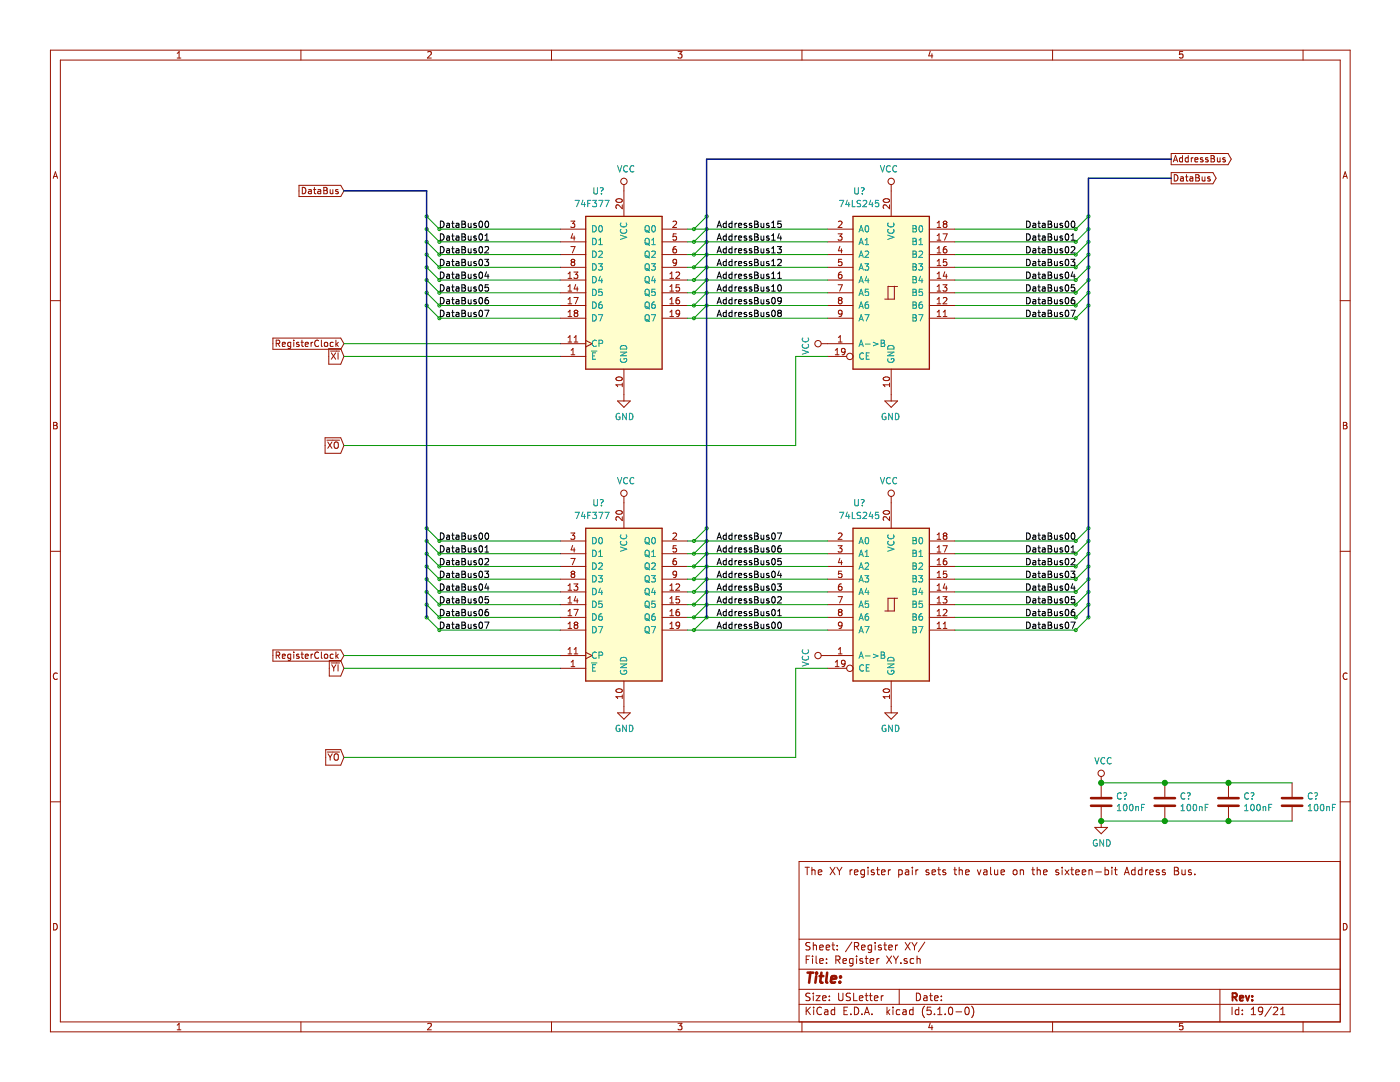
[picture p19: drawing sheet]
<svg xmlns="http://www.w3.org/2000/svg" width="279mm" height="216mm" viewBox="0 0 279 216" stroke-linecap="round" stroke-linejoin="round" font-family="sans-serif">
<g fill="none" stroke="#981200" stroke-width=".2">
<path d="M10.1 10h259.3v195.9h-259.3zM12 12h255.5v191.9h-255.5zM35.4 11.6h.7M35.4 10.6l.3-.3v1.3M60.1 10v2M85.3 10.4l.6-.1 .2 .3-.8 1h.8M110.1 10v2M135.3 10.3h.8l-.4 .5 .3 .1v.6l-.1 .1-.6-.1M160.1 10v2M185.7 10.2l-.4 1h.9M186 10.7v.9M210.1 10v2"/>
<path d="M236 10.3h-.6v.6l.2-.1h.4v.7l-.1 .1-.5-.1M260.1 10v2M10.6 35.6l.5-1.3 .4 1.3M10.7 35.2h.7M59.7 37h8.3l.6 1.1-.6 1.1h-8.3zM60.3 37.4a.64 .64 0 0 1 .7 .6 .64 .64 0 0 1-.7 .7zM61.6 37.9h.5v.8M62.1 38.1l-.4 .1-.2 .2 .2 .3 .4-.1M62.6 37.8h.4M62.7 37.4v1.1l.3 .2M63.5 37.9h.5v.8M64 38.1l-.4 .1-.2 .2 .1 .2h.5"/>
<path d="M64.6 37.4l.6 .1v.4l-.2 .1 .3 .2-.1 .4-.6 .1zM64.6 38h.4M65.9 37.8v.8l.5-.1M66.4 37.8v.9M67.5 37.9l-.3-.1-.2 .2v.2l.5 .1v.3h-.5M123 39.8a.61 .61 0 0 1 .7-.2 .61 .61 0 0 1 .4 .6 .76 .76 0 0 1-1.2-.2zM124.5 36.8v6.4M176.4 39.8a.61 .61 0 0 1 .7-.2 .61 .61 0 0 1 .4 .6 .76 .76 0 0 1-1.2-.2zM177.9 36.8v6.4M233.7 30.6h11.4l.6 1.1-.6 1.2h-11.4zM233.7 34.4h8.4l.6 1.2-.6 1.1h-8.4zM234.2 32.3l.4-1.3 .4 1.3"/>
<path d="M234.3 32h.6M234.3 34.8a.64 .64 0 0 1 .8 .7 .64 .64 0 0 1-.8 .6zM235.6 35.3h.5l.1 .8M236 31v1.3M236 31.5h-.4l-.2 .2 .1 .6h.5M236.2 35.6h-.5l-.1 .2v.3h.6M236.6 35.3h.5M236.8 34.8v1.1l.3 .2M237.1 31.5h-.3l-.3 .2 .2 .6h.4M237.1 31v1.3M237.5 35.3h.5l.1 .8M237.7 31.5v.8"/>
<path d="M238.1 35.6h-.5l-.2 .2 .1 .3h.6M238.1 31.5l-.4 .2M238.5 31.9l.6-.1-.1-.3h-.4l-.1 .1v.7h.5M238.6 34.8h.5l.2 .3-.2 .4 .3 .2-.3 .4h-.5zM238.6 35.5h.5M239.9 35.3l.1 .8 .5-.1M240 31.5h-.3l-.1 .1v.2l.4 .2v.3h-.4M240.5 35.3v.8M241.1 31.5h-.3l-.2 .1v.2l.5 .2v.3h-.5M241.5 35.3h-.3l-.2 .2 .1 .1 .4 .2v.3h-.5M241.7 31h.4l.2 .3-.2 .3 .3 .3-.2 .4h-.5zM241.7 31.6h.4"/>
<path d="M243 31.5v.8l.5-.1M243.5 31.5v.8M244.5 31.5h-.3l-.2 .1 .1 .2 .4 .2v.3h-.5M268 35.6l.5-1.3 .4 1.3M268.1 35.2h.7M10.1 60h1.9M111.8 58.4h5.1M111.8 55.9h5.1M111.8 53.3h5.1M111.8 50.8h5.1M111.8 48.3h5.1M111.8 45.7h5.1"/>
<path d="M113.4 58.1h.7M113.4 55.5h.7M113.4 54.6l.3-.3v1.2M113.4 57.2l.3-.4v1.3M113.4 59.7l.3-.3v1.2M113.9 49.2h.9l-.6 1.3M113.9 44.1h.8l-.4 .5 .3 .1 .1 .5-.2 .2-.6-.1M114.2 52.3l-.2 .2v.3l.2 .2h.4l.1-.2v-.3l-.2-.2M114.2 52.3l-.2-.3 .2-.3h.3l.2 .3-.2 .3M114.2 52.3h.3M114.3 46.6l-.3 .9h.8M114.5 59.4h.9l-.6 1.2"/>
<path d="M114.5 54.3h.8l-.4 .5 .3 .1 .1 .4-.2 .2-.6-.1M114.6 47.1v.8M114.9 56.8l-.3 .9h.8M115.2 57.3v.8M124.2 40.9v.8l-.9-.8-.4 .2 .1 .5M132.1 58.4h5.1M132.1 55.9h5.1M132.1 53.3h5.1M132.1 50.8h5.1M132.1 48.3h5.1M132.1 45.7h5.1M133.7 58.1h.7"/>
<path d="M133.7 55.5h.7M133.7 54.6l.4-.3v1.2M133.7 57.2l.4-.4v1.3M133.7 59.7l.4-.3v1.2M134.3 44.2l.5-.1 .2 .4-.8 .9h.8M134.9 54.4l.5-.1 .2 .3-.7 .9h.7M134.9 49.2h-.2a.79 .79 0 0 0-.2 1.3l.4-.1 .1-.5-.2-.2h-.3l-.2 .2M135 46.7h-.6l-.1 .6 .5-.2 .2 .3v.3l-.2 .2-.5-.1M135 52.3l-.2 .2h-.4l-.1-.2 .1-.4 .4-.2 .2 .3-.1 .9-.5 .1M135.5 59.4l-.4 .1-.2 .4 .1 .6 .5 .1 .1-.2-.1-.5-.3-.1-.3 .3M135.6 56.8h-.6l-.1 .6 .5-.1 .2 .3v.3l-.2 .2-.5-.1M165.2 58.4h5"/>
<path d="M165.2 55.9h5M165.2 53.3h5M165.2 50.8h5M165.2 48.3h5M165.2 45.7h5M167.3 56.8h.8l-.5 1.3M167.3 46.7h.8l-.5 .4 .4 .2 .1 .4-.3 .2-.5-.1M167.3 44.2l.5-.1 .3 .4-.8 .9h.8M167.6 59.9l-.3 .2v.3l.3 .2h.3l.2-.2v-.3l-.3-.2M167.6 59.9l-.3-.2 .3-.3h.2l.3 .2-.3 .3M167.6 59.9h.2M167.6 49.1l-.3 .9h.8"/>
<path d="M167.9 54.3h-.2a.79 .79 0 0 0-.1 1.2h.3l.2-.5-.3-.2h-.2l-.3 .2M167.9 49.6v.9M168 51.7h-.6l-.1 .6 .5-.1 .3 .3v.3l-.3 .2-.5-.1M177.5 40.9v.8l-.9-.8-.3 .2 .1 .5M178.5 57.1v2.6h-1.9M179.1 57.1h-1.9v2.6M185.5 58.4h5.1M185.5 55.9h5.1M185.5 53.3h5.1M185.5 50.8h5.1M185.5 48.3h5.1M185.5 45.7h5.1"/>
<path d="M187 44.5l.4-.4v1.3M187 47l.4-.3v1.2M187 49.6l.4-.4v1.3M187 52.1l.4-.4v1.3M187 54.6l.4-.3v1.2M187 57.2l.4-.4v1.3M187 59.7l.4-.3v1.2M187 58.1h.8M187 55.5h.8M187 53h.8M187 50.5h.8M187 47.9h.8"/>
<path d="M187 45.4h.8M188.2 56.8h.8l-.5 .5 .4 .1 .1 .5-.3 .2-.5-.1M188.2 46.7h.8l-.5 1.2M188.2 59.5l.5-.1 .3 .3-.8 .9h.8M188.5 44.7l-.3-.3 .3-.3h.2l.3 .3-.3 .3M188.5 44.7l-.3 .2 .1 .4 .2 .1 .4-.1 .1-.1v-.3l-.3-.2M188.5 44.7h.2M188.5 54.2l-.3 .9h.8M188.9 49.2l-.5 .1-.2 .5 .1 .5 .6 .1 .1-.2-.1-.4-.4-.1-.3 .2M188.9 54.7v.8M188.9 51.7h-.6l-.1 .6 .5-.1 .3 .3v.3l-.3 .2-.5-.1M267.5 60h1.9"/>
<path d="M54.5 67.5h13.5l.6 1.1-.6 1.1h-13.5zM55.1 68.5h.6l.1-.5-.7-.1v1.2M55.4 68.5l.4 .6M56.3 68.7l.6-.1v-.2l-.4-.1-.2 .2 .1 .6h.5M58 68.3v1.1l-.2 .2-.3-.1M58 68.4l-.3-.1-.3 .2 .1 .6h.5M58.6 67.9v.1M58.6 68.3v.8M59.6 68.4l-.2-.1-.2 .2v.2l.4 .1v.3h-.4M60.1 68.3h.5M60.3 67.9v1.1l.3 .1M60.9 68.7l.6-.1v-.2l-.4-.1-.2 .2 .1 .6h.5"/>
<path d="M62.1 68.3v.8M62.4 68.3l-.3 .2M63.6 68a.56 .56 0 0 0-.8 .5 .56 .56 0 0 0 .8 .5M64.1 67.9v1.1l.2 .1M64.9 68.4l.3-.1 .2 .2-.1 .6h-.3l-.3-.2zM65.6 69.6h2.4l.6 1.5-.6 1.6h-2.4zM65.9 70.1h1.9M66.1 70.4l.9 1.3M66.5 68.4l-.4-.1-.2 .2 .1 .6h.5M67 70.4l-.9 1.3M67 67.9v1.2M67.2 68.7l.3 .4"/>
<path d="M67.5 70.4v1.3M67.5 68.3l-.5 .5M111.8 68.6h5.1M111.8 63.5h5.1M111.8 61h5.1M111.8 71.1h5.1M113.4 68.2h.7M113.4 63.2h.7M113.4 60.6h.7M113.4 62.3l.3-.4v1.3M113.4 67.3l.3-.3v1.2M114 70.8h.7"/>
<path d="M114 69.9l.4-.4v1.3M114.6 68.2h.7M114.6 67.3l.3-.3v1.2M114.8 62.5l-.2 .2v.3l.2 .2 .4-.1 .1-.2v-.2l-.2-.2M114.8 62.5l-.2-.3 .2-.3h.3l.2 .3-.2 .3M114.8 62.5h.3M116.9 67.9l1.3 .7-1.3 .6M123 75.3a.61 .61 0 0 1 .7-.2 .61 .61 0 0 1 .4 .7 .76 .76 0 0 1-1.2-.3zM124.2 76.8h-1.3l.4 .4M124.2 76.4v.8M124.5 73.7v6.3M132.1 63.5h5.1"/>
<path d="M132.1 61h5.1M133.7 63.2h.7M133.7 60.6h.7M133.7 62.3l.4-.4v1.3M135.6 62.5l-.2 .2-.4-.1-.1-.1 .1-.5 .4-.1 .2 .1a.84 .84 0 0 1-.3 1.2h-.3M163.9 68.6h6.3M165.2 63.5h5M165.2 61h5M165.2 71.1h3.8M166.7 69.9l.4-.4v1.3M166.7 70.8h.7M167.3 68.2h.8"/>
<path d="M167.3 67.3l.4-.3v1.2M168.1 62.5l-.3 .2-.4-.1-.1-.1 .1-.5 .4-.1 .3 .3-.2 .8-.5 .2M168.7 70.1l-.3 .2h-.3l-.2-.2 .2-.5 .3-.1 .2 .1a.84 .84 0 0 1-.3 1.2h-.2M176.4 75.3a.61 .61 0 0 1 .7-.2 .61 .61 0 0 1 .4 .7 .76 .76 0 0 1-1.2-.3zM177.5 76.4v.8M177.5 76.8h-1.2l.3 .4M177.9 73.7v6.3M185.5 63.5h5.1M185.5 61h5.1M187 63.2h.8M187 62.3l.4-.4v1.3M187 60.6h.8"/>
<path d="M188.2 63.2h.8M188.2 62.3l.4-.4v1.3M10.7 84.3h.4l.3 .2-.3 .4 .3 .2-.2 .5h-.5zM10.7 84.9h.4M64.9 87.4h3.1l.6 1.5-.6 1.5h-3.1zM65.2 87.8h2.6M65.4 88.2l.8 1.3M66.2 88.2l-.8 1.3M66.7 88.4l.3-.2a.44 .44 0 0 1 .5 .4v.7l-.5 .2-.3-.2zM123.2 80h2.6l-1.3 1.3zM124.5 99.1v6.3M176.6 80h2.5l-1.2 1.3z"/>
<path d="M177.9 99.1v6.3M268.1 84.3h.4l.3 .2-.3 .4 .3 .2-.2 .5h-.5zM268.1 84.9h.4M10.1 110h1.9M111.8 118.1h5.1M111.8 115.6h5.1M111.8 113h5.1M111.8 110.5h5.1M111.8 107.9h5.1M113.4 116.9l.3-.4v1.3M113.4 119.4l.3-.4v1.3M113.4 117.8h.7"/>
<path d="M113.9 106.3h.8l-.4 .5 .3 .2 .1 .4-.2 .2-.6-.1M113.9 111.4h.9l-.6 1.3M114.2 114.5l-.2-.2 .2-.3h.3l.2 .2-.2 .3M114.2 114.5l-.2 .3v.2l.2 .2h.4l.1-.2v-.2l-.2-.3M114.2 114.5h.3M114.3 108.8l-.3 .9h.8M114.5 116.5h.8l-.4 .5 .3 .1 .1 .5-.2 .2-.6-.1M114.6 109.3v.9M114.9 119l-.3 .9h.8M115.2 119.5v.8M123 102a.61 .61 0 0 1 .7-.2 .61 .61 0 0 1 .4 .6 .76 .76 0 0 1-1.2-.2zM124.2 103.1v.8l-.9-.8-.4 .3 .1 .4"/>
<path d="M132.1 118.1h5.1M132.1 115.6h5.1M132.1 113h5.1M132.1 110.5h5.1M132.1 107.9h5.1M133.7 116.9l.4-.4v1.3M133.7 119.4l.4-.4v1.3M133.7 117.8h.7M134.3 106.5l.5-.2 .2 .4-.8 .9h.8M134.9 116.6l.5-.1 .2 .4-.7 .9h.7M134.9 111.4h-.2a.79 .79 0 0 0-.2 1.3l.4-.1 .1-.4-.2-.3h-.3l-.2 .3M135 108.9h-.6l-.1 .6 .5-.1 .2 .2v.3l-.2 .3-.5-.2"/>
<path d="M135 114.5l-.2 .3-.4-.1-.1-.2 .1-.4 .4-.1 .2 .2-.1 .9-.5 .1M135.6 119h-.6l-.1 .7 .5-.2 .2 .3v.3l-.2 .2-.5-.1M165.2 118.1h5M165.2 115.6h5M165.2 113h5M165.2 110.5h5M165.2 107.9h5M167.3 108.9h.8l-.5 .5 .4 .1 .1 .4-.3 .3-.5-.2M167.3 119h.8l-.5 1.3M167.3 106.5l.5-.2 .3 .4-.8 .9h.8M167.6 111.4l-.3 .9h.8M167.9 111.9v.8"/>
<path d="M167.9 116.5h-.2a.79 .79 0 0 0-.1 1.3l.3-.1 .2-.5-.3-.2h-.2l-.3 .2M168 114h-.6l-.1 .6 .5-.1 .3 .2v.3l-.3 .2-.5-.1M176.4 102a.61 .61 0 0 1 .7-.2 .61 .61 0 0 1 .4 .6 .76 .76 0 0 1-1.2-.2zM177.5 103.1v.8l-.9-.8-.3 .3 .1 .4M178.5 119.4v2.5h-1.9M179.1 119.4h-1.9v2.5M185.5 118.1h5.1M185.5 115.6h5.1M185.5 113h5.1M185.5 110.5h5.1M185.5 107.9h5.1M187 106.7l.4-.4v1.3"/>
<path d="M187 109.2l.4-.3v1.3M187 111.8l.4-.4v1.3M187 114.3l.4-.3v1.2M187 116.9l.4-.4v1.3M187 119.4l.4-.4v1.3M187 117.8h.8M187 115.2h.8M187 112.7h.8M187 110.2h.8M187 107.6h.8M188.2 119h.8l-.5 .5 .4 .2 .1 .4-.3 .2-.5-.1M188.2 108.9h.8l-.5 1.3"/>
<path d="M188.5 106.9l-.3-.2 .3-.4h.2l.3 .3-.3 .3M188.5 106.9l-.3 .2 .1 .4 .2 .1h.4l.1-.2v-.3l-.3-.2M188.5 106.9h.2M188.5 116.5l-.3 .8h.8M188.9 111.4l-.5 .2-.2 .4 .1 .6h.6l.1-.1-.1-.5-.4-.1-.3 .3M188.9 116.9v.9M188.9 114h-.6l-.1 .6 .5-.1 .3 .2v.3l-.3 .2-.5-.1M267.5 110h1.9M11.4 134.4a.62 .62 0 0 0-.8 .4 .62 .62 0 0 0 .6 .8l.2-.1M54.5 129.7h13.5l.6 1.1-.6 1.1h-13.5zM55.1 130.8l.6-.1 .1-.5-.7-.1v1.3M55.4 130.8l.4 .6"/>
<path d="M56.3 130.9l.6-.1v-.2l-.4-.1-.2 .2 .1 .6h.5M58 130.5v1.2l-.2 .1-.3-.1M58 130.6l-.3-.1-.3 .3 .1 .5h.5M58.6 130.1v.1M58.6 130.5v.9M59.6 130.6l-.2-.1-.2 .2v.2l.4 .1v.3h-.4M60.1 130.5h.5M60.3 130.1v1.1l.3 .2M60.9 130.9l.6-.1v-.2l-.4-.1-.2 .2 .1 .6h.5M62.1 130.5v.9M62.4 130.5l-.3 .3M63.6 130.2a.56 .56 0 0 0-.8 .5 .56 .56 0 0 0 .8 .5"/>
<path d="M64.1 130.1v1.1l.2 .2M64.9 130.6l.3-.1 .2 .3-.1 .5-.3 .1-.3-.3zM65.7 131.8h2.3l.6 1.5-.6 1.6h-2.3zM66.1 132.3h1.7M66.2 132.6l.4 .7M66.5 130.6l-.4-.1-.2 .3 .1 .5h.5M66.6 133.3v.6M67 130.1v1.3M67 132.6l-.4 .7M67.2 130.9l.3 .5M67.5 132.6v1.3M67.5 130.5l-.5 .5"/>
<path d="M111.8 130.8h5.1M111.8 125.7h5.1M111.8 123.2h5.1M111.8 120.6h5.1M111.8 133.3h5.1M113.4 121.9l.3-.3v1.3M113.4 124.5l.3-.4v1.3M113.4 129.6l.3-.4v1.3M113.4 130.5h.7M113.4 125.4h.7M113.4 122.9h.7M113.4 120.3h.7"/>
<path d="M114 132.1l.4-.4v1.3M114 133h.7M114.5 121.6h.9l-.6 1.3M114.6 129.6l.3-.4v1.3M114.6 130.5h.7M114.8 124.7l-.2-.3 .2-.3h.3l.2 .3-.2 .3M114.8 124.7l-.2 .2v.4l.2 .1 .4-.1 .1-.1v-.3l-.2-.2M114.8 124.7h.3M116.9 130.2l1.3 .6-1.3 .6M123 137.6a.61 .61 0 0 1 .7-.2 .61 .61 0 0 1 .4 .6 .76 .76 0 0 1-1.2-.3zM124.2 138.7v.7M124.2 139h-1.3l.4 .4"/>
<path d="M124.5 135.9v6.3M132.1 125.7h5.1M132.1 123.2h5.1M132.1 120.6h5.1M133.7 121.9l.4-.3v1.3M133.7 124.5l.4-.4v1.3M133.7 125.4h.7M133.7 122.9h.7M133.7 120.3h.7M135.5 121.6l-.4 .1-.2 .4 .1 .6 .5 .1 .1-.2-.1-.5h-.3l-.3 .2M135.6 124.7l-.2 .2h-.4l-.1-.2 .1-.5 .4-.1 .2 .2a.84 .84 0 0 1-.3 1.1h-.3M163.9 130.8h6.3"/>
<path d="M165.2 125.7h5M165.2 123.2h5M165.2 120.6h5M165.2 133.3h3.8M166.7 132.1l.4-.4v1.3M166.7 133h.7M167.3 129.6l.4-.4v1.3M167.3 130.5h.8M167.6 122.1l-.3-.2 .3-.3h.2l.3 .2-.3 .3M167.6 122.1l-.3 .3v.2l.3 .3 .3-.1 .2-.2v-.2l-.3-.3M167.6 122.1h.2M168.1 124.7l-.3 .2h-.4l-.1-.2 .1-.4 .4-.2 .3 .3-.2 .9-.5 .1"/>
<path d="M168.7 132.3l-.3 .2h-.3l-.2-.2 .2-.5 .3-.1 .2 .2a.84 .84 0 0 1-.3 1.1h-.2M176.4 137.6a.61 .61 0 0 1 .7-.2 .61 .61 0 0 1 .4 .6 .76 .76 0 0 1-1.2-.3zM177.5 138.7v.7M177.5 139h-1.2l.3 .4M177.9 135.9v6.3M185.5 125.7h5.1M185.5 123.2h5.1M185.5 120.6h5.1M187 121.9l.4-.3v1.3M187 124.5l.4-.4v1.3M187 125.4h.8M187 122.9h.8"/>
<path d="M187 120.3h.8M188.2 124.5l.4-.4v1.3M188.2 121.7l.5-.1 .3 .3-.8 1h.8M188.2 125.4h.8M268.8 134.4a.62 .62 0 0 0-.8 .4 .62 .62 0 0 0 .6 .8l.2-.1M10.1 160h1.9M65 149.6h3l.6 1.5-.6 1.6h-3zM65.3 150.1h2.5M65.5 150.4l.4 .7M65.9 151.1v.6M66.3 150.4l-.4 .7M66.7 150.6l.3-.2a.44 .44 0 0 1 .5 .5v.6l-.5 .2-.3-.2z"/>
<path d="M123.2 142.2h2.6l-1.3 1.3zM176.6 142.2h2.5l-1.2 1.3zM219.8 154.9v4.1M232.5 156.2v2.8M245.2 156.2v2.8M257.9 156.2v2.8M267.5 160h1.9M160.7 173.1h.8M161.1 173.1v1.4M162 173.7l.1-.1a.37 .37 0 0 1 .6 .2v.7M162 173.1v1.4M163.3 174.1l.7-.2-.1-.3h-.4l-.2 .2 .1 .7h.5"/>
<path d="M165.7 173.1l1 1.4M166.7 173.1l-1 1.4M167 173.1l.5 .7M167.5 173.8v.7M168 173.1l-.5 .7M169.7 173.6v.9M170.1 173.6l-.4 .2M170.5 174.1l.7-.2v-.3h-.5l-.2 .2 .1 .7h.6M172.5 173.6h-.4l-.3 .2 .1 .6 .2 .1h.4M172.5 173.6v1.2l-.3 .3-.3-.1M173.2 173.1v.1M173.2 173.6v.9"/>
<path d="M174.4 173.6h-.3l-.2 .2v.2l.5 .1v.4h-.5M174.9 173.6h.6M175.1 173.1v1.2l.4 .2M175.9 174.1l.7-.2v-.3h-.4l-.3 .2 .1 .7h.6M177.3 173.6v.9M177.7 173.6h-.3l-.1 .2M179.4 173.6h.4l.3 .2-.1 .6-.2 .1h-.4M179.4 173.6v1.5M180.7 173.6h.6l.1 .9M181.4 173.9l-.5 .1-.2 .2 .2 .3h.5M182.1 173.1v.1M182.1 173.6v.9"/>
<path d="M182.8 173.6v.9M183.2 173.6l-.4 .2M185.3 173.6h-.3l-.2 .2 .1 .2 .4 .1v.4h-.5M186 174.1l.7-.2-.1-.3h-.4l-.2 .2 .1 .7h.5M187.1 173.6h.6M187.4 173.1v1.2l.3 .2M188.7 173.6h-.4l-.2 .2 .1 .2 .5 .1v.4h-.6M190.4 173.6h.5M190.6 173.1v1.2l.3 .2M191.4 173.7l.2-.1h.4l.1 .9M191.4 173.1v1.4M192.7 174.1l.7-.2v-.3h-.5l-.2 .2 .1 .7h.6"/>
<path d="M195.1 173.6l.3 .9 .4-.9M196.3 173.6h.6l.1 .9M197 173.9l-.5 .1-.2 .2 .2 .3h.5M197.7 173.1v1.2l.2 .2M198.5 173.6v.7a.37 .37 0 0 0 .6 .1M199.1 173.6v.9M199.8 174.1l.7-.2-.1-.3h-.4l-.2 .2 .1 .7h.5M202.3 173.7l.2-.1 .4 .1 .1 .6-.1 .2h-.4l-.2-.1zM203.6 173.7l.1-.1a.37 .37 0 0 1 .6 .2v.7M203.6 173.6v.9M205.9 173.6h.6M206.1 173.1v1.2l.4 .2"/>
<path d="M207 173.7v-.1a.37 .37 0 0 1 .6 .2v.7M207 173.1v1.4M208.3 174.1l.7-.2-.1-.3h-.4l-.2 .2v.7h.6M211.3 173.6h-.4l-.2 .2v.2l.6 .1v.4h-.6M212 173.1v.1M212 173.6v.9M212.6 173.6l.7 .9M213.3 173.6l-.7 .9M213.7 173.6h.6M213.9 173.1v1.2l.4 .2M214.7 174.1l.7-.2-.1-.3h-.4l-.2 .2 .1 .7h.5M216 174.1l.7-.2-.1-.3h-.4l-.2 .2v.7h.6"/>
<path d="M217.3 173.7l.2-.1h.4l.1 .9M217.3 173.6v.9M218.5 165.1h2.5l-1.2 1.3zM218.7 174h1.1M219.8 161v4.1M220.5 173.6h.5l.2 .2v.6l-.2 .1h-.5M220.5 173.1v1.4M221.9 173.1v.1M221.9 173.6v.9M222.4 173.6h.6M222.6 173.1v1.2l.4 .2M224.4 174.5l.5-1.4 .5 1.4"/>
<path d="M224.5 174.1h.8M226.5 173.6h-.4l-.3 .2 .1 .6 .2 .1h.4M226.5 173.1v1.4M227.9 173.6h-.4l-.3 .2v.6l.3 .1h.4M227.9 173.1v1.4M228.6 173.6v.9M229 173.6h-.3l-.1 .2M229.5 174.1l.7-.2-.1-.3h-.4l-.2 .2v.7h.6M231.3 173.6a.37 .37 0 0 0-.6 .2l.1 .2 .5 .1 .1 .2-.2 .2h-.5M232.5 161v2.8M232.5 173.6h-.3l-.2 .2v.2l.5 .1v.4h-.5M234.4 173.1h.5l.3 .2-.1 .3-.2 .2 .3 .1v.4l-.2 .2h-.6z"/>
<path d="M234.4 173.8h.5M235.9 173.6v.7a.39 .39 0 0 0 .6 .1M236.5 173.6v.9M237.7 173.6h-.3l-.2 .2v.2l.5 .1v.4h-.5M238.5 174.4v.1M245.2 161v2.8M257.9 161v2.8M267.5 171.9h-108v32M10.7 184.3a.65 .65 0 0 1 .7 .6 .65 .65 0 0 1-.7 .7zM159.5 197.4h108M159.5 193.4h108M159.5 187.4h108"/>
<path d="M160.9 191.5h.5M161.6 190.8h-.7v1.5M161.7 198.2h-.6l-.3 .3 .1 .3 .7 .3v.4l-.2 .2-.6-.1M161.7 188.1h-.6l-.3 .2 .1 .4 .7 .3v.4l-.2 .2-.6-.1M162.2 190.8v.1M162.2 191.3v1M162.3 188.1v1.5M162.3 198.2v.1M162.3 198.7v1M162.3 188.7l.2-.1h.4v1M162.9 198.7h.8l-.8 1h.8M162.9 190.8v1.2l.2 .3"/>
<path d="M163.6 189.1l.7-.2-.1-.3h-.4l-.2 .2 .1 .7h.5M163.6 191.8l.7-.2-.1-.3h-.4l-.2 .2 .1 .7h.5M164.2 199.2l.7-.2-.1-.2-.4-.1-.2 .2v.7h.6M164.9 189.1l.7-.2-.1-.3h-.4l-.2 .2 .1 .7h.5M165 192.1v.2M165 191.3v.2M165.5 198.8v.1M165.5 199.5v.2M166 188.6h.6M166.2 188.1v1.3l.4 .2M166.8 191.5h.7l.1-.6-.2-.1h-.6v1.5M167.1 188.6v.2"/>
<path d="M167.1 189.4v.2M167.2 191.5l.4 .8M167.4 198.2v1.2l.2 .3h.4l.2-.3v-1.2M168.2 191.8l.7-.2v-.3h-.5l-.2 .2 .1 .7h.6M169.7 198.2h-.6l-.2 .3v.3l.8 .3v.4l-.3 .2-.5-.1M170 188l-1.3 1.9M170.2 191.3h-.4l-.3 .2 .1 .6 .2 .2 .4-.1M170.2 191.3v1.2l-.3 .3-.3-.1M170.4 198.2v1.5h.7M170.5 188.8h.7l.2-.2-.1-.4-.2-.1h-.6v1.5M170.9 188.8l.5 .8M170.9 190.8v.1"/>
<path d="M170.9 191.3v1M171.5 199.2l.7-.2-.1-.2-.4-.1-.2 .2 .1 .7h.5M171.9 189.1l.7-.2v-.3h-.5l-.2 .2 .1 .7h.6M172.1 191.3h-.3l-.2 .2 .1 .2 .4 .1v.4h-.5M172.6 198.7h.6M172.6 191.3h.6M172.9 198.2v1.3l.3 .2M172.9 190.8v1.2l.3 .3M173.5 198.7h.6M173.6 191.8l.8-.2-.1-.3h-.4l-.3 .2 .1 .7h.6M173.7 198.2v1.3l.4 .2M173.9 188.6h-.4l-.3 .2 .1 .6 .2 .2 .4-.1"/>
<path d="M173.9 188.6v1.2l-.3 .3-.3-.1M174.5 199.2l.7-.2-.1-.2-.4-.1-.2 .2 .1 .7h.5M174.7 188.1v.1M174.7 188.6v1M175 191.3v1M175.4 191.3h-.3l-.1 .2M175.9 188.6a.37 .37 0 0 0-.6 .2l.1 .2 .5 .1v.2l-.2 .3-.4-.1M175.9 198.7v1M176.3 198.7l-.4 .3M176.4 188.6h.5M176.6 188.1v1.3l.3 .2M176.9 190.8l1 1.5"/>
<path d="M177.4 189.1l.7-.2-.1-.3h-.4l-.2 .2v.7h.6M177.9 190.8l-1 1.5M178.3 190.8l.5 .7M178.7 188.6v1M178.8 191.5v.8M179.2 188.6l-.5 .2M179.3 190.8l-.5 .7M179.5 197.4v3M179.8 192.1v.2M180.7 188.1l.9 1.5M181 191.3a.37 .37 0 0 0-.6 .2l.1 .2 .5 .1 .1 .2-.2 .3-.5-.1M181.6 188.1l-.9 1.5"/>
<path d="M182 188.1l.5 .7M182.4 191.3h-.5l-.3 .2 .1 .6 .2 .2 .5-.1M182.5 188.8v.8M182.9 198.2a.75 .75 0 0 1 .8 .7 .75 .75 0 0 1-.8 .8zM183 191.4l.1-.1a.37 .37 0 0 1 .5 .2v.8M183 190.8v1.5M183 188.1l-.5 .7M184.4 198.8h.5l.1 .9M184.6 188l-1.3 1.9M185 199l-.5 .1-.2 .2 .2 .4 .5-.1M185.5 198.7h.6M185.7 198.2v1.3l.4 .2"/>
<path d="M186.5 199.2l.7-.2v-.2l-.5-.1-.2 .2 .1 .7h.6M187.9 199.5v.2M187.9 198.8v.1M243.5 197.4v6.5M268.1 184.3a.65 .65 0 0 1 .7 .6 .65 .65 0 0 1-.7 .7zM35.4 204.5l.3-.3v1.3M35.4 205.5h.7M60.1 203.9v2M85.3 204.3l.6-.1 .2 .3-.8 1h.8M110.1 203.9v2M135.3 204.2h.8l-.4 .5 .3 .1v.6l-.1 .1-.6-.1M159.5 200.4h108"/>
<path d="M160.1 203.9v2M160.9 201v1.5M161.1 201.6l.6 .9M161.7 201l-.8 .8M162.4 201v.1M162.4 201.5v1M163.9 201.1a.59 .59 0 0 0-.7 0 .59 .59 0 0 0-.2 .7 .56 .56 0 0 0 .3 .6 .56 .56 0 0 0 .6-.1M164.6 201.5h.6v1M165.2 201.8l-.5 .1-.2 .2 .2 .4 .5-.1M166.6 201.5h-.5l-.2 .3v.5l.2 .2 .5-.1M166.6 201v1.5M168.4 201.7h.5"/>
<path d="M169.1 201h-.7v1.5h.7M169.8 202.3v.2M170.5 201a.76 .76 0 0 1 .9 .7 .76 .76 0 0 1-.9 .8zM172 202.3v.2M172.5 202.5l.5-1.5 .5 1.5M172.6 202h.8M174 202.3v.2M177 201v1.5M177.1 201.9l.5 .6M177.6 201.5l-.6 .5M178.2 201v.1M178.2 201.5v1"/>
<path d="M179.6 201.5h-.4l-.3 .3v.5l.3 .2 .4-.1M180.2 201.5h.6l.1 1M180.9 201.8l-.5 .1-.3 .2 .3 .4 .5-.1M182.2 201.5h-.4l-.3 .3 .1 .5 .2 .2 .4-.1M182.2 201v1.5M184.5 200.8a1.71 1.71 0 0 0 0 2.2M185.7 204.1l-.4 1h.9M185.8 201h-.7l-.1 .7 .2-.2 .5 .1 .2 .2-.1 .5-.2 .2-.6-.2M186 204.6v.9M186.5 202.3v.2M187.1 202.5h.9M187.1 201.4l.5-.4v1.5"/>
<path d="M188.6 202.3v.2M189.4 201.1l.4-.1a.94 .94 0 0 1 0 1.5 .82 .82 0 0 1-.4-1.4zM190.8 201.9h1.1M192.8 201h.1a.8 .8 0 0 1 .5 .7 .8 .8 0 0 1-.5 .8 1 1 0 0 1-.1-1.5zM193.9 200.8a1.71 1.71 0 0 1 0 2.2M210.1 203.9v2M236 204.2h-.6v.6l.2-.1h.4v.7l-.1 .1-.5-.1M245.9 201v1.5M247.2 201.5h-.4l-.3 .3 .1 .6h.6M247.2 201v1.5M247.9 202.3v.2M247.9 201.5v.2"/>
<path d="M249.7 202.5h.9M249.7 201.4l.4-.4v1.5M252 201.6l-.3 .3-.4-.1-.2-.2 .2-.6h.4l.2 .1a1.19 1.19 0 0 1-.2 1.3l-.4 .1M253.7 200.9l-1.3 1.9M254.1 201.1l.6-.1 .3 .4-.9 1.1h.9M255.6 202.5h.8M255.6 201.4l.4-.4v1.5M260.1 203.9v2"/>
<circle cx="124.5" cy="36.2" r=".64"/>
<circle cx="177.9" cy="36.2" r=".64"/>
<circle cx="163.3" cy="68.6" r=".64"/>
<circle cx="169.6" cy="71.1" r=".64"/>
<circle cx="124.5" cy="98.4" r=".64"/>
<circle cx="177.9" cy="98.4" r=".64"/>
<circle cx="163.3" cy="130.8" r=".64"/>
<circle cx="169.6" cy="133.4" r=".64"/>
<circle cx="219.8" cy="154.3" r=".64"/>
</g>
<g fill="none" stroke="#009300" stroke-width=".2">
<path d="M85.1 58.4l2.6 2.6h24.1M85.1 55.9l2.6 2.5h24.1M85.1 53.3l2.6 2.6h24.1M85.1 50.8l2.6 2.5h24.1M85.1 48.3l2.6 2.5h24.1M85.1 45.7l2.6 2.6h24.1M85.1 43.2l2.6 2.5h24.1M137.2 58.4h28M137.2 55.9h28M137.2 53.3h28M137.2 50.8h28M137.2 48.3h28"/>
<path d="M137.2 45.7h28M141 48.3l-2.5 2.5M141 50.8l-2.5 2.5M141 53.3l-2.5 2.6M141 55.9l-2.5 2.5M141 58.4l-2.5 2.6M141 43.2l-2.5 2.5M141 45.7l-2.5 2.6M217.2 45.7l-2.5 2.6h-24.1M217.2 48.3l-2.5 2.5h-24.1M217.2 50.8l-2.5 2.5h-24.1M217.2 53.3l-2.5 2.6h-24.1"/>
<path d="M217.2 55.9l-2.5 2.5h-24.1M217.2 58.4l-2.5 2.6h-24.1M217.2 43.2l-2.5 2.5h-24.1M68.6 68.6h43.2M68.6 71.1h43.2M85.1 61l2.6 2.5h24.1M137.2 63.5h28M137.2 61h28M141 61l-2.5 2.5M165.2 71.1h-6.4v17.8h-90.2M217.2 61l-2.5 2.5h-24.1M85.1 118.1l2.6 2.5h24.1"/>
<path d="M85.1 115.6l2.6 2.5h24.1M85.1 113l2.6 2.6h24.1M85.1 110.5l2.6 2.5h24.1M85.1 107.9l2.6 2.6h24.1M85.1 105.4l2.6 2.5h24.1M137.2 118.1h28M137.2 115.6h28M137.2 113h28M137.2 110.5h28M137.2 107.9h28M141 110.5l-2.5 2.5M141 113l-2.5 2.6"/>
<path d="M141 115.6l-2.5 2.5M141 118.1l-2.5 2.5M141 105.4l-2.5 2.5M141 107.9l-2.5 2.6M217.2 107.9l-2.5 2.6h-24.1M217.2 110.5l-2.5 2.5h-24.1M217.2 113l-2.5 2.6h-24.1M217.2 115.6l-2.5 2.5h-24.1M217.2 118.1l-2.5 2.5h-24.1M217.2 105.4l-2.5 2.5h-24.1M68.6 130.8h43.2M68.6 133.3h43.2"/>
<path d="M85.1 123.2l2.6 2.5h24.1M85.1 120.6l2.6 2.6h24.1M137.2 125.7h28M137.2 123.2h28M137.2 120.6h28M141 120.6l-2.5 2.6M141 123.2l-2.5 2.5M165.2 133.3h-6.4v17.8h-90.2M217.2 120.6l-2.5 2.6h-24.1M217.2 123.2l-2.5 2.5h-24.1M219.8 156.2h38.1M219.8 163.8h38.1"/>
<circle cx="85.1" cy="45.7" r=".3"/>
<circle cx="85.1" cy="50.8" r=".3"/>
<circle cx="85.1" cy="43.2" r=".3"/>
<circle cx="85.1" cy="48.3" r=".3"/>
<circle cx="85.1" cy="55.9" r=".3"/>
<circle cx="85.1" cy="58.4" r=".3"/>
<circle cx="85.1" cy="53.3" r=".3"/>
<circle cx="87.7" cy="58.4" r=".3"/>
<circle cx="87.7" cy="45.7" r=".3"/>
<circle cx="87.7" cy="50.8" r=".3"/>
<circle cx="87.7" cy="55.9" r=".3"/>
<circle cx="87.7" cy="48.3" r=".3"/>
<circle cx="87.7" cy="53.3" r=".3"/>
<circle cx="138.5" cy="48.3" r=".3"/>
<circle cx="138.5" cy="45.7" r=".3"/>
<circle cx="138.5" cy="55.9" r=".3"/>
<circle cx="138.5" cy="58.4" r=".3"/>
<circle cx="138.5" cy="50.8" r=".3"/>
<circle cx="138.5" cy="53.3" r=".3"/>
<circle cx="141" cy="58.4" r=".3"/>
<circle cx="141" cy="45.7" r=".3"/>
<circle cx="141" cy="55.9" r=".3"/>
<circle cx="141" cy="50.8" r=".3"/>
<circle cx="141" cy="48.3" r=".3"/>
<circle cx="141" cy="43.2" r=".3"/>
<circle cx="141" cy="53.3" r=".3"/>
<circle cx="214.7" cy="48.3" r=".3"/>
<circle cx="214.7" cy="50.8" r=".3"/>
<circle cx="214.7" cy="45.7" r=".3"/>
<circle cx="214.7" cy="58.4" r=".3"/>
<circle cx="214.7" cy="55.9" r=".3"/>
<circle cx="214.7" cy="53.3" r=".3"/>
<circle cx="217.2" cy="50.8" r=".3"/>
<circle cx="217.2" cy="45.7" r=".3"/>
<circle cx="217.2" cy="58.4" r=".3"/>
<circle cx="217.2" cy="43.2" r=".3"/>
<circle cx="217.2" cy="53.3" r=".3"/>
<circle cx="217.2" cy="55.9" r=".3"/>
<circle cx="217.2" cy="48.3" r=".3"/>
<circle cx="85.1" cy="61" r=".3"/>
<circle cx="87.7" cy="61" r=".3"/>
<circle cx="87.7" cy="63.5" r=".3"/>
<circle cx="138.5" cy="61" r=".3"/>
<circle cx="138.5" cy="63.5" r=".3"/>
<circle cx="141" cy="61" r=".3"/>
<circle cx="214.7" cy="61" r=".3"/>
<circle cx="214.7" cy="63.5" r=".3"/>
<circle cx="217.2" cy="61" r=".3"/>
<circle cx="85.1" cy="107.9" r=".3"/>
<circle cx="85.1" cy="110.5" r=".3"/>
<circle cx="85.1" cy="113" r=".3"/>
<circle cx="85.1" cy="115.6" r=".3"/>
<circle cx="85.1" cy="105.4" r=".3"/>
<circle cx="85.1" cy="118.1" r=".3"/>
<circle cx="87.7" cy="115.6" r=".3"/>
<circle cx="87.7" cy="107.9" r=".3"/>
<circle cx="87.7" cy="118.1" r=".3"/>
<circle cx="87.7" cy="113" r=".3"/>
<circle cx="87.7" cy="110.5" r=".3"/>
<circle cx="138.5" cy="107.9" r=".3"/>
<circle cx="138.5" cy="113" r=".3"/>
<circle cx="138.5" cy="110.5" r=".3"/>
<circle cx="138.5" cy="115.6" r=".3"/>
<circle cx="138.5" cy="118.1" r=".3"/>
<circle cx="141" cy="107.9" r=".3"/>
<circle cx="141" cy="113" r=".3"/>
<circle cx="141" cy="115.6" r=".3"/>
<circle cx="141" cy="105.4" r=".3"/>
<circle cx="141" cy="110.5" r=".3"/>
<circle cx="141" cy="118.1" r=".3"/>
<circle cx="214.7" cy="113" r=".3"/>
<circle cx="214.7" cy="107.9" r=".3"/>
<circle cx="214.7" cy="110.5" r=".3"/>
<circle cx="214.7" cy="118.1" r=".3"/>
<circle cx="214.7" cy="115.6" r=".3"/>
<circle cx="217.2" cy="107.9" r=".3"/>
<circle cx="217.2" cy="110.5" r=".3"/>
<circle cx="217.2" cy="115.6" r=".3"/>
<circle cx="217.2" cy="105.4" r=".3"/>
<circle cx="217.2" cy="113" r=".3"/>
<circle cx="217.2" cy="118.1" r=".3"/>
<circle cx="85.1" cy="120.6" r=".3"/>
<circle cx="85.1" cy="123.2" r=".3"/>
<circle cx="87.7" cy="125.7" r=".3"/>
<circle cx="87.7" cy="123.2" r=".3"/>
<circle cx="87.7" cy="120.6" r=".3"/>
<circle cx="138.5" cy="123.2" r=".3"/>
<circle cx="138.5" cy="120.6" r=".3"/>
<circle cx="138.5" cy="125.7" r=".3"/>
<circle cx="141" cy="123.2" r=".3"/>
<circle cx="141" cy="120.6" r=".3"/>
<circle cx="214.7" cy="120.6" r=".3"/>
<circle cx="214.7" cy="123.2" r=".3"/>
<circle cx="214.7" cy="125.7" r=".3"/>
<circle cx="217.2" cy="123.2" r=".3"/>
<circle cx="217.2" cy="120.6" r=".3"/>
</g>
<path d="M68.6 38.1h16.5v85.1M233.7 35.6h-16.5v87.6M233.7 31.7h-92.7v91.5" fill="none" stroke="#011996" stroke-width=".3"/>
<g fill="none" stroke="#000" stroke-width=".2">
<path d="M87.9 46.7a.64 .64 0 0 1 .7 .6 .64 .64 0 0 1-.7 .6zM87.9 49.2a.64 .64 0 0 1 .7 .6 .64 .64 0 0 1-.7 .7zM87.9 51.7a.64 .64 0 0 1 .7 .7 .64 .64 0 0 1-.7 .6zM87.9 54.3a.64 .64 0 0 1 .7 .6 .64 .64 0 0 1-.7 .6zM87.9 56.8a.64 .64 0 0 1 .7 .7 .64 .64 0 0 1-.7 .6zM87.9 59.4a.64 .64 0 0 1 .7 .6 .64 .64 0 0 1-.7 .6zM87.9 44.1a.64 .64 0 0 1 .7 .7 .64 .64 0 0 1-.7 .6zM89.2 47.1h.4l.1 .8M89.2 49.7h.4l.1 .8M89.2 52.2h.4l.1 .8M89.2 54.8h.4l.1 .7M89.2 57.3h.4l.1 .8"/>
<path d="M89.2 59.8h.4l.1 .8M89.2 44.6h.4l.1 .8M89.7 47.4h-.4l-.2 .2 .1 .3h.5M89.7 49.9l-.4 .1-.2 .2 .1 .2h.5M89.7 52.5h-.4l-.2 .2 .1 .3h.5M89.7 55l-.4 .1-.2 .1 .1 .3h.5M89.7 57.6h-.4l-.2 .2 .1 .2h.5M89.7 44.9h-.4l-.2 .2 .1 .2h.5M90.2 47.1h.4M90.2 49.6h.4M90.2 52.2h.4M90.2 54.7h.4"/>
<path d="M90.2 57.3h.4M90.2 59.8h.4M90.2 44.6h.4M90.3 46.7v1.1l.3 .1M90.3 49.2v1.1l.3 .2M90.3 51.7v1.1l.3 .2M90.3 54.3v1.1l.3 .1M90.3 56.8v1.1l.3 .2M90.3 59.4v1.1l.3 .1M90.3 44.1v1.1l.3 .2M91 47.1h.5l.1 .8M91 49.7h.5l.1 .8"/>
<path d="M91 52.2h.5l.1 .8M91 54.8h.5l.1 .7M91 57.3h.5l.1 .8M91 59.8h.5l.1 .8M91 44.6h.5l.1 .8M91.6 47.4h-.4l-.2 .2v.3h.6M91.6 49.9l-.4 .1-.2 .2v.2h.6M91.6 52.5h-.4l-.2 .2v.3h.6M91.6 55l-.4 .1-.2 .1v.3h.6M91.6 57.6h-.4l-.2 .2v.2h.6M91.6 44.9h-.4l-.2 .2v.2h.6M92.2 46.7h.4l.3 .2-.3 .4 .3 .2-.2 .4h-.5z"/>
<path d="M92.2 47.3h.4M92.2 49.2h.4l.3 .3-.3 .3 .3 .2-.2 .5h-.5zM92.2 49.8h.4M92.2 51.7h.4l.3 .3-.3 .3 .3 .3-.2 .4h-.5zM92.2 52.3h.4M92.2 54.3h.4l.3 .2-.3 .4 .3 .2-.2 .4h-.5zM92.2 54.9h.4M92.2 56.8h.4l.3 .3-.3 .3 .3 .3-.2 .4h-.5zM92.2 57.4h.4M92.2 59.4h.4l.3 .2-.3 .4 .3 .2-.2 .4h-.5zM92.2 60h.4M92.2 44.1h.4l.3 .3-.3 .3 .3 .3-.2 .4h-.5z"/>
<path d="M92.2 44.7h.4M93.5 47.1v.8l.5-.1M93.5 49.6v.8l.5-.1M93.5 52.2v.8l.5-.1M93.5 54.7v.8l.5-.1M93.5 57.3v.7h.5M93.5 59.8v.8l.5-.1M93.5 44.6v.7h.5M94 44.6v.8M94 47.1v.8M94 49.6v.9M94 52.2v.8"/>
<path d="M94 54.7v.8M94 57.3v.8M94 59.8v.8M95 47.1h-.3l-.2 .2 .1 .1 .4 .2v.3h-.5M95 49.7l-.3-.1-.2 .2 .1 .2 .4 .1v.3h-.5M95 52.2h-.3l-.2 .1 .1 .2 .4 .2v.3h-.5M95 54.8l-.3-.1-.2 .2 .1 .2 .4 .1v.3h-.5M95 57.3h-.3l-.2 .1 .1 .2 .4 .1v.3h-.5M95 59.8h-.3l-.2 .2 .1 .1 .4 .2v.3h-.5M95 44.6h-.3l-.2 .1 .1 .2 .4 .1v.3h-.5M95.7 46.8l.2-.1a.69 .69 0 0 1 .4 .6 .69 .69 0 0 1-.4 .6l-.3-.5zM95.7 49.3l.2-.1a.69 .69 0 0 1 .4 .6 .69 .69 0 0 1-.4 .7l-.3-.5z"/>
<path d="M95.7 51.9l.2-.2a.69 .69 0 0 1 .4 .7 .69 .69 0 0 1-.4 .6l-.3-.5zM95.7 54.4l.2-.1a.69 .69 0 0 1 .4 .6 .69 .69 0 0 1-.4 .6l-.3-.4zM95.7 56.9l.2-.1a.69 .69 0 0 1 .4 .7 .69 .69 0 0 1-.4 .6l-.3-.5zM95.7 59.5l.2-.1a.69 .69 0 0 1 .4 .6 .69 .69 0 0 1-.4 .6l-.3-.5zM95.7 44.2l.2-.1a.69 .69 0 0 1 .4 .7 .69 .69 0 0 1-.4 .6l-.3-.5zM96.7 51.7h.8l-.4 .5 .4 .1v.6l-.2 .1-.6-.1M96.8 47.9h.7M96.8 49.3l.5-.1 .2 .4-.8 .9h.8M96.8 47l.4-.3v1.2M96.9 44.2l.2-.1a.67 .67 0 0 1 .4 .7 .67 .67 0 0 1-.4 .6l-.3-.5zM97.1 54.2l-.3 .9h.8M97.4 59.4h-.2a.79 .79 0 0 0-.2 1.2l.5-.1v-.5l-.5-.2-.2 .3"/>
<path d="M97.4 54.7v.8M97.5 56.8h-.6l-.1 .6 .2-.1 .5 .1v.6l-.2 .1-.5-.1M143.1 58.1l.4-1.3 .5 1.3M143.1 55.5l.4-1.2 .5 1.2M143.1 53l.4-1.3 .5 1.3M143.1 50.5l.4-1.3 .5 1.3M143.1 47.9l.4-1.2 .5 1.2M143.1 45.4l.4-1.3 .5 1.3M143.2 57.7h.6M143.2 55.2h.6M143.2 52.7h.6M143.2 50.1h.6"/>
<path d="M143.2 47.6h.6M143.2 45h.6M144.9 47.1h-.3l-.3 .2 .2 .6h.4M144.9 49.7l-.3-.1-.3 .3 .2 .5h.4M144.9 52.2h-.3l-.3 .2 .2 .6h.4M144.9 54.8l-.3-.1-.3 .2 .2 .6h.4M144.9 57.3h-.3l-.3 .2 .2 .5h.4M144.9 59.8h-.3l-.3 .2 .2 .6h.4M144.9 44.6h-.3l-.3 .2 .2 .5h.4M144.9 44.1v1.3M144.9 46.7v1.2M144.9 49.2v1.3"/>
<path d="M144.9 51.7v1.3M144.9 54.3v1.2M144.9 56.8v1.3M144.9 59.4v1.2M146.1 47.1h-.4l-.2 .2 .1 .6h.5M146.1 49.7l-.4-.1-.2 .3 .1 .5h.5M146.1 52.2h-.4l-.2 .2 .1 .6h.5M146.1 54.8l-.4-.1-.2 .2 .1 .6h.5M146.1 57.3h-.4l-.2 .2 .1 .5h.5M146.1 59.8h-.4l-.2 .2 .1 .6h.5M146.1 44.6h-.4l-.2 .2 .1 .5h.5M146.1 44.1v1.3"/>
<path d="M146.1 46.7v1.2M146.1 49.2v1.3M146.1 51.7v1.3M146.1 54.3v1.2M146.1 56.8v1.3M146.1 59.4v1.2M146.7 44.6v.8M146.7 47.1v.8M146.7 49.6v.9M146.7 52.2v.8M146.7 54.7v.8M146.7 57.3v.8"/>
<path d="M146.7 59.8v.8M147 47.1l-.3 .2M147 49.6l-.3 .3M147 52.2l-.3 .2M147 54.7l-.3 .2M147 57.3l-.3 .2M147 59.8l-.3 .2M147 44.6l-.3 .2M147.4 47.5l.6-.1v-.3h-.4l-.2 .2 .1 .6h.5M147.4 50l.6-.1v-.2l-.4-.1-.2 .2 .1 .6h.5M147.4 52.6l.6-.1v-.3h-.4l-.2 .1 .1 .7h.5M147.4 55.1l.6-.1v-.2l-.4-.1-.2 .2 .1 .6h.5"/>
<path d="M147.4 57.7l.6-.1v-.3h-.4l-.2 .1 .1 .6h.5M147.4 45l.6-.1v-.3h-.4l-.2 .1 .1 .6h.5M149 47.1h-.3l-.2 .2 .1 .1 .4 .2v.3h-.5M149 49.7l-.3-.1-.2 .2 .1 .2 .4 .1v.3h-.5M149 52.2h-.3l-.2 .1 .1 .2 .4 .2v.3h-.5M149 54.8l-.3-.1-.2 .2 .1 .2 .4 .1v.3h-.5M149 57.3h-.3l-.2 .1 .1 .2 .4 .1v.3h-.5M149 59.8h-.3l-.2 .2 .1 .1 .4 .2v.3h-.5M149 44.6h-.3l-.2 .1 .1 .2 .4 .1v.3h-.5M150 47.1h-.3l-.2 .2 .1 .1 .4 .2v.3h-.5M150 49.7l-.3-.1-.2 .2 .1 .2 .4 .1v.3h-.5M150 52.2h-.3l-.2 .1 .1 .2 .4 .2v.3h-.5"/>
<path d="M150 54.8l-.3-.1-.2 .2 .1 .2 .4 .1v.3h-.5M150 57.3h-.3l-.2 .1 .1 .2 .4 .1v.3h-.5M150 59.8h-.3l-.2 .2 .1 .1 .4 .2v.3h-.5M150 44.6h-.3l-.2 .1 .1 .2 .4 .1v.3h-.5M150.6 46.7h.4l.3 .2-.3 .4 .3 .2-.2 .4h-.5zM150.6 47.3h.4M150.6 49.2h.4l.3 .3-.3 .3 .3 .2-.2 .5h-.5zM150.6 49.8h.4M150.6 51.7h.4l.3 .3-.3 .3 .3 .3-.2 .4h-.5zM150.6 52.3h.4M150.6 54.3h.4l.3 .2-.3 .4 .3 .2-.2 .4h-.5zM150.6 54.9h.4"/>
<path d="M150.6 56.8h.4l.3 .3-.3 .3 .3 .3-.2 .4h-.5zM150.6 57.4h.4M150.6 59.4h.4l.3 .2-.3 .4 .3 .2-.2 .4h-.5zM150.6 60h.4M150.6 44.1h.4l.3 .3-.3 .3 .3 .3-.2 .4h-.5zM150.6 44.7h.4M151.9 47.1v.8l.5-.1M151.9 49.6v.8l.5-.1M151.9 52.2v.8l.5-.1M151.9 54.7v.8l.5-.1M151.9 57.3v.7h.5M151.9 59.8v.8l.5-.1"/>
<path d="M151.9 44.6v.7h.5M152.4 44.6v.8M152.4 47.1v.8M152.4 49.6v.9M152.4 52.2v.8M152.4 54.7v.8M152.4 57.3v.8M152.4 59.8v.8M153.4 47.1h-.3l-.1 .2v.1l.4 .2v.3h-.4M153.4 49.7l-.3-.1-.1 .2v.2l.4 .1v.3h-.4M153.4 52.2h-.3l-.1 .1v.2l.4 .2v.3h-.4M153.4 54.8l-.3-.1-.1 .2v.2l.4 .1v.3h-.4"/>
<path d="M153.4 57.3h-.3l-.1 .1v.2l.4 .1v.3h-.4M153.4 59.8h-.3l-.1 .2v.1l.4 .2v.3h-.4M153.4 44.6h-.3l-.1 .1v.2l.4 .1v.3h-.4M154 47.9h.7M154 50.5h.7M154 53h.7M154 55.5h.7M154 58.1h.7M154 45.4h.7M154 44.5l.4-.4v1.3M154 47l.4-.3v1.2M154 49.6l.4-.4v1.3"/>
<path d="M154 52.1l.4-.4v1.3M154 54.6l.4-.3v1.2M154 57.2l.4-.4v1.3M154.1 59.5l.2-.1a.69 .69 0 0 1 .4 .6 .69 .69 0 0 1-.4 .6l-.3-.5zM155.1 49.2h.8l-.4 .5 .4 .1v.5l-.2 .2-.6-.2M155.2 51.9l.5-.2 .2 .4-.8 .9h.8M155.2 55.5h.7M155.2 54.6l.4-.3v1.2M155.3 56.9l.2-.1a.67 .67 0 0 1 .5 .7 .67 .67 0 0 1-.5 .6l-.3-.5zM155.5 46.6l-.3 .9h.8M155.8 47.1v.8M155.9 44.1h-.6l-.1 .6 .2-.1 .5 .1v.6l-.2 .1-.5-.1"/>
<path d="M155.9 59.9l-.2 .2h-.4l-.1-.2v-.3l.3-.2h.2l.2 .2a.88 .88 0 0 1-.2 1h-.4M204.9 44.1a.64 .64 0 0 1 .7 .7 .64 .64 0 0 1-.7 .6zM204.9 46.7a.64 .64 0 0 1 .7 .6 .64 .64 0 0 1-.7 .6zM204.9 49.2a.64 .64 0 0 1 .7 .6 .64 .64 0 0 1-.7 .7zM204.9 51.7a.64 .64 0 0 1 .7 .7 .64 .64 0 0 1-.7 .6zM204.9 54.3a.64 .64 0 0 1 .7 .6 .64 .64 0 0 1-.7 .6zM204.9 56.8a.64 .64 0 0 1 .7 .7 .64 .64 0 0 1-.7 .6zM204.9 59.4a.64 .64 0 0 1 .7 .6 .64 .64 0 0 1-.7 .6zM206.2 44.6h.4l.1 .8M206.2 47.1h.4l.1 .8M206.2 49.7h.4l.1 .8M206.2 52.2h.4l.1 .8"/>
<path d="M206.2 54.8h.4l.1 .7M206.2 57.3h.4l.1 .8M206.2 59.8h.4l.1 .8M206.7 47.4h-.4l-.2 .2 .1 .3h.5M206.7 44.9h-.4l-.2 .2 .1 .2h.5M206.7 49.9l-.4 .1-.2 .2 .1 .2h.5M206.7 52.5h-.4l-.2 .2 .1 .3h.5M206.7 55l-.4 .1-.2 .1 .1 .3h.5M206.7 57.6h-.4l-.2 .2 .1 .2h.5M207.1 47.1h.5M207.1 49.6h.5M207.1 52.2h.5"/>
<path d="M207.1 54.7h.5M207.1 57.3h.5M207.1 59.8h.5M207.1 44.6h.5M207.3 46.7v1.1l.3 .1M207.3 44.1v1.1l.3 .2M207.3 49.2v1.1l.3 .2M207.3 51.7v1.1l.3 .2M207.3 54.3v1.1l.3 .1M207.3 56.8v1.1l.3 .2M207.3 59.4v1.1l.3 .1M208 47.1h.5l.1 .8"/>
<path d="M208 44.6h.5l.1 .8M208 49.7h.5l.1 .8M208 52.2h.5l.1 .8M208 54.8h.5l.1 .7M208 57.3h.5l.1 .8M208 59.8h.5l.1 .8M208.6 47.4h-.4l-.2 .2v.3h.6M208.6 44.9h-.4l-.2 .2v.2h.6M208.6 49.9l-.4 .1-.2 .2v.2h.6M208.6 52.5h-.4l-.2 .2v.3h.6M208.6 55l-.4 .1-.2 .1v.3h.6M208.6 57.6h-.4l-.2 .2v.2h.6"/>
<path d="M209.2 46.7h.4l.3 .2-.3 .4 .3 .2-.2 .4h-.5zM209.2 49.2h.4l.3 .3-.3 .3 .3 .2-.2 .5h-.5zM209.2 44.1h.4l.3 .3-.3 .3 .3 .3-.2 .4h-.5zM209.2 51.7h.4l.3 .3-.3 .3 .3 .3-.2 .4h-.5zM209.2 54.3h.4l.3 .2-.3 .4 .3 .2-.2 .4h-.5zM209.2 56.8h.4l.3 .3-.3 .3 .3 .3-.2 .4h-.5zM209.2 59.4h.4l.3 .2-.3 .4 .3 .2-.2 .4h-.5zM209.2 47.3h.4M209.2 49.8h.4M209.2 52.3h.4M209.2 54.9h.4M209.2 57.4h.4"/>
<path d="M209.2 60h.4M209.2 44.7h.4M210.4 47.1l.1 .8 .5-.1M210.4 44.6l.1 .7h.5M210.4 49.6l.1 .8 .5-.1M210.4 52.2l.1 .8 .5-.1M210.4 54.7l.1 .8 .5-.1M210.4 57.3l.1 .7h.5M210.4 59.8l.1 .8 .5-.1M211 44.6v.8M211 47.1v.8M211 49.6v.9"/>
<path d="M211 52.2v.8M211 54.7v.8M211 57.3v.8M211 59.8v.8M212 47.1h-.3l-.2 .2 .1 .1 .4 .2v.3h-.5M212 44.6h-.3l-.2 .1 .1 .2 .4 .1v.3h-.5M212 49.7l-.3-.1-.2 .2 .1 .2 .4 .1v.3h-.5M212 52.2h-.3l-.2 .1 .1 .2 .4 .2v.3h-.5M212 54.8l-.3-.1-.2 .2 .1 .2 .4 .1v.3h-.5M212 57.3h-.3l-.2 .1 .1 .2 .4 .1v.3h-.5M212 59.8h-.3l-.2 .2 .1 .1 .4 .2v.3h-.5M212.7 44.2l.2-.1a.69 .69 0 0 1 .4 .7 .69 .69 0 0 1-.4 .6l-.3-.5z"/>
<path d="M212.7 51.9l.2-.2a.69 .69 0 0 1 .4 .7 .69 .69 0 0 1-.4 .6l-.3-.5zM212.7 54.4l.2-.1a.69 .69 0 0 1 .4 .6 .69 .69 0 0 1-.4 .6l-.3-.4zM212.8 46.7h.1a.69 .69 0 0 1 .4 .6 .69 .69 0 0 1-.4 .6 .83 .83 0 0 1-.1-1.2zM212.8 49.3l.1-.1a.69 .69 0 0 1 .4 .6 .69 .69 0 0 1-.4 .7 .83 .83 0 0 1-.1-1.2zM212.8 56.9l.1-.1a.69 .69 0 0 1 .4 .7 .69 .69 0 0 1-.4 .6 .83 .83 0 0 1-.1-1.2zM212.8 59.4h.1a.69 .69 0 0 1 .4 .6 .69 .69 0 0 1-.4 .6 .83 .83 0 0 1-.1-1.2zM213.7 51.7h.8l-.4 .5 .4 .1v.6l-.2 .1-.6-.1M213.8 47.9h.7M213.8 47l.4-.3v1.2M213.8 49.3l.5-.1 .2 .4-.8 .9h.8M213.9 44.2l.2-.1a.67 .67 0 0 1 .4 .7 .67 .67 0 0 1-.4 .6l-.3-.5zM214.1 54.2l-.3 .9h.8"/>
<path d="M214.4 59.4h-.2a.79 .79 0 0 0-.2 1.2l.5-.1v-.5l-.5-.2-.2 .3M214.4 54.7v.8M214.5 56.8h-.7v.6l.2-.1 .5 .1v.6l-.2 .1-.5-.1M87.9 61.9a.64 .64 0 0 1 .7 .6 .64 .64 0 0 1-.7 .7zM89.2 62.4h.4l.1 .8M89.7 60.1h-.4l-.2 .2 .1 .3h.5M89.7 62.6l-.4 .1-.2 .2 .1 .2h.5M90.2 62.3h.4M90.3 61.9v1.1l.3 .2M91 62.4h.5l.1 .8M91.6 60.1h-.4l-.2 .2v.3h.6M91.6 62.6l-.4 .1-.2 .2v.2h.6"/>
<path d="M92.2 61.9h.4l.3 .3-.3 .3 .3 .2-.2 .5h-.5zM92.2 62.5h.4M93.5 62.3v.8l.5-.1M94 62.3v.9M95 62.4l-.3-.1-.2 .2 .1 .2 .4 .1v.3h-.5M95.7 62l.2-.1a.69 .69 0 0 1 .4 .6 .69 .69 0 0 1-.4 .7l-.3-.5zM96.7 61.9h.9l-.6 1.3M143.1 63.2l.4-1.3 .5 1.3M143.1 60.6l.4-1.2 .5 1.2M143.2 62.8h.6M143.2 60.3h.6M144.9 62.4l-.3-.1-.3 .3 .2 .5h.4"/>
<path d="M144.9 61.9v1.3M146.1 62.4l-.4-.1-.2 .3 .1 .5h.5M146.1 61.9v1.3M146.7 62.3v.9M147 62.3l-.3 .3M147.4 60.2l.6-.1v-.3h-.4l-.2 .2 .1 .6h.5M147.4 62.7l.6-.1v-.2l-.4-.1-.2 .2 .1 .6h.5M149 62.4l-.3-.1-.2 .2 .1 .2 .4 .1v.3h-.5M150 62.4l-.3-.1-.2 .2 .1 .2 .4 .1v.3h-.5M150.6 61.9h.4l.3 .3-.3 .3 .3 .2-.2 .5h-.5zM150.6 62.5h.4M151.9 62.3v.8l.5-.1"/>
<path d="M152.4 62.3v.9M153.4 62.4l-.3-.1-.1 .2v.2l.4 .1v.3h-.4M154.1 62l.2-.1a.69 .69 0 0 1 .4 .6 .69 .69 0 0 1-.4 .7l-.3-.5zM155.5 62.5l-.3-.3 .3-.3 .4 .1v.3l-.2 .2M155.5 62.5l-.3 .2v.2l.3 .3 .3-.1 .1-.2v-.3l-.2-.1M155.5 62.5h.2M204.9 61.9a.64 .64 0 0 1 .7 .6 .64 .64 0 0 1-.7 .7zM206.2 62.4h.4l.1 .8M206.7 60.1h-.4l-.2 .2 .1 .3h.5M206.7 62.6l-.4 .1-.2 .2 .1 .2h.5M207.1 62.3h.5M207.3 61.9v1.1l.3 .2"/>
<path d="M208 62.4h.5l.1 .8M208.6 60.1h-.4l-.2 .2v.3h.6M208.6 62.6l-.4 .1-.2 .2v.2h.6M209.2 61.9h.4l.3 .3-.3 .3 .3 .2-.2 .5h-.5zM209.2 62.5h.4M210.4 62.3l.1 .8 .5-.1M211 62.3v.9M212 62.4l-.3-.1-.2 .2 .1 .2 .4 .1v.3h-.5M212.7 62l.2-.1a.69 .69 0 0 1 .4 .6 .69 .69 0 0 1-.4 .7l-.3-.5zM213.7 61.9h.9l-.6 1.3M87.9 106.3a.64 .64 0 0 1 .7 .7 .64 .64 0 0 1-.7 .6zM87.9 108.9a.64 .64 0 0 1 .7 .6 .64 .64 0 0 1-.7 .7z"/>
<path d="M87.9 111.4a.64 .64 0 0 1 .7 .7 .64 .64 0 0 1-.7 .6zM87.9 114a.64 .64 0 0 1 .7 .6 .64 .64 0 0 1-.7 .6zM87.9 116.5a.64 .64 0 0 1 .7 .6 .64 .64 0 0 1-.7 .7zM87.9 119a.64 .64 0 0 1 .7 .7 .64 .64 0 0 1-.7 .6zM89.2 106.8h.4l.1 .8M89.2 109.4h.4l.1 .8M89.2 111.9h.4l.1 .8M89.2 114.5h.4l.1 .7M89.2 117h.4l.1 .8M89.2 119.5h.4l.1 .8M89.7 109.6l-.4 .1-.2 .2 .1 .2h.5M89.7 112.2h-.4l-.2 .2 .1 .2h.5"/>
<path d="M89.7 107.1h-.4l-.2 .2 .1 .3h.5M89.7 114.7l-.4 .1-.2 .1 .1 .3h.5M89.7 117.2l-.4 .1-.2 .2 .1 .2h.5M89.7 119.8h-.4l-.2 .2 .1 .3h.5M90.2 109.3h.4M90.2 111.9h.4M90.2 114.4h.4M90.2 116.9h.4M90.2 119.5h.4M90.2 106.8h.4M90.3 106.3v1.1l.3 .2M90.3 108.9v1.1l.3 .2"/>
<path d="M90.3 111.4v1.1l.3 .2M90.3 114v1.1l.3 .1M90.3 116.5v1.1l.3 .2M90.3 119v1.1l.3 .2M91 106.8h.5l.1 .8M91 109.4h.5l.1 .8M91 111.9h.5l.1 .8M91 114.5h.5l.1 .7M91 117h.5l.1 .8M91 119.5h.5l.1 .8M91.6 107.1h-.4l-.2 .2v.3h.6M91.6 109.6l-.4 .1-.2 .2v.2h.6"/>
<path d="M91.6 112.2h-.4l-.2 .2v.2h.6M91.6 114.7l-.4 .1-.2 .1v.3h.6M91.6 117.2l-.4 .1-.2 .2v.2h.6M91.6 119.8h-.4l-.2 .2v.3h.6M92.2 106.3h.4l.3 .3-.3 .4 .3 .2-.2 .4h-.5zM92.2 108.9h.4l.3 .2-.3 .4 .3 .2-.2 .5h-.5zM92.2 111.4h.4l.3 .3-.3 .3 .3 .3-.2 .4h-.5zM92.2 114h.4l.3 .2-.3 .4 .3 .2-.2 .4h-.5zM92.2 116.5h.4l.3 .3-.3 .3 .3 .2-.2 .5h-.5zM92.2 119h.4l.3 .3-.3 .4 .3 .2-.2 .4h-.5zM92.2 109.5h.4M92.2 112h.4"/>
<path d="M92.2 114.6h.4M92.2 117.1h.4M92.2 119.7h.4M92.2 107h.4M93.5 109.3v.8l.5-.1M93.5 106.8v.8l.5-.1M93.5 111.9v.7h.5M93.5 114.4v.8l.5-.1M93.5 116.9v.8h.5M93.5 119.5v.8l.5-.1M94 106.8v.8M94 109.3v.9"/>
<path d="M94 111.9v.8M94 114.4v.8M94 116.9v.9M94 119.5v.8M95 106.8h-.3l-.2 .2 .1 .1 .4 .2v.3h-.5M95 111.9h-.3l-.2 .1 .1 .2 .4 .1v.3h-.5M95 117l-.3-.1-.2 .2 .1 .2 .4 .1v.3h-.5M95 109.4l-.3-.1-.2 .2 .1 .2 .4 .1v.3h-.5M95 114.5l-.3-.1-.2 .2 .1 .2 .4 .1v.3h-.5M95 119.5h-.3l-.2 .2 .1 .1 .4 .2v.3h-.5M95.7 106.5l.2-.2a.69 .69 0 0 1 .4 .7 .69 .69 0 0 1-.4 .6l-.3-.5zM95.7 109l.2-.1a.69 .69 0 0 1 .4 .6 .69 .69 0 0 1-.4 .7l-.3-.5z"/>
<path d="M95.7 111.6l.2-.2a.69 .69 0 0 1 .4 .7 .69 .69 0 0 1-.4 .6l-.3-.5zM95.7 114.1l.2-.1a.69 .69 0 0 1 .4 .6 .69 .69 0 0 1-.4 .6l-.3-.4zM95.7 116.6l.2-.1a.69 .69 0 0 1 .4 .6 .69 .69 0 0 1-.4 .7l-.3-.5zM95.7 119.2l.2-.2a.69 .69 0 0 1 .4 .7 .69 .69 0 0 1-.4 .6l-.3-.5zM96.7 114h.8l-.4 .5 .4 .1v.5l-.2 .1-.6-.1M96.8 109.2l.4-.3v1.3M96.8 111.6l.5-.2 .2 .4-.8 .9h.8M96.8 110.2h.7M96.9 106.5l.2-.2a.67 .67 0 0 1 .4 .7 .67 .67 0 0 1-.4 .6l-.3-.5zM97.1 116.5l-.3 .8h.8M97.4 116.9v.9M97.5 119h-.6l-.1 .7 .2-.2 .5 .2v.5l-.2 .1-.5-.1"/>
<path d="M143.1 117.8l.4-1.3 .5 1.3M143.1 115.2l.4-1.2 .5 1.2M143.1 112.7l.4-1.3 .5 1.3M143.1 110.2l.4-1.3 .5 1.3M143.1 107.6l.4-1.3 .5 1.3M143.2 120h.6M143.2 117.4h.6M143.2 114.9h.6M143.2 112.3h.6M143.2 109.8h.6M143.2 107.3h.6M144.9 109.4l-.3-.1-.3 .3 .2 .5h.4"/>
<path d="M144.9 111.9h-.3l-.3 .2 .2 .5h.4M144.9 114.5l-.3-.1-.3 .2 .2 .6h.4M144.9 117l-.3-.1-.3 .3 .2 .5h.4M144.9 119.5h-.3l-.3 .2 .2 .6h.4M144.9 106.8h-.3l-.3 .2 .2 .6h.4M144.9 106.3v1.3M144.9 108.9v1.3M144.9 111.4v1.3M144.9 114v1.2M144.9 116.5v1.3M144.9 119v1.3M146.1 106.8h-.4l-.2 .2 .1 .6h.5"/>
<path d="M146.1 109.4l-.4-.1-.2 .3 .1 .5h.5M146.1 111.9h-.4l-.2 .2 .1 .5h.5M146.1 114.5l-.4-.1-.2 .2 .1 .6h.5M146.1 117l-.4-.1-.2 .3 .1 .5h.5M146.1 119.5h-.4l-.2 .2 .1 .6h.5M146.1 106.3v1.3M146.1 108.9v1.3M146.1 111.4v1.3M146.1 114v1.2M146.1 116.5v1.3M146.1 119v1.3M146.7 106.8v.8"/>
<path d="M146.7 109.3v.9M146.7 111.9v.8M146.7 114.4v.8M146.7 116.9v.9M146.7 119.5v.8M147 109.3l-.3 .3M147 111.9l-.3 .2M147 114.4l-.3 .2M147 116.9l-.3 .3M147 119.5l-.3 .2M147 106.8l-.3 .2M147.4 109.7l.6-.1v-.2l-.4-.1-.2 .2 .1 .6h.5"/>
<path d="M147.4 112.3l.6-.1v-.3h-.4l-.2 .1 .1 .6h.5M147.4 114.8l.6-.1v-.2l-.4-.1-.2 .2 .1 .6h.5M147.4 117.3l.6-.1v-.2l-.4-.1-.2 .2 .1 .6h.5M147.4 119.9l.6-.1v-.3h-.4l-.2 .2 .1 .6h.5M147.4 107.2l.6-.1v-.3h-.4l-.2 .2 .1 .6h.5M149 109.4l-.3-.1-.2 .2 .1 .2 .4 .1v.3h-.5M149 111.9h-.3l-.2 .1 .1 .2 .4 .1v.3h-.5M149 114.5l-.3-.1-.2 .2 .1 .2 .4 .1v.3h-.5M149 117l-.3-.1-.2 .2 .1 .2 .4 .1v.3h-.5M149 119.5h-.3l-.2 .2 .1 .1 .4 .2v.3h-.5M149 106.8h-.3l-.2 .2 .1 .1 .4 .2v.3h-.5M150 109.4l-.3-.1-.2 .2 .1 .2 .4 .1v.3h-.5"/>
<path d="M150 111.9h-.3l-.2 .1 .1 .2 .4 .1v.3h-.5M150 114.5l-.3-.1-.2 .2 .1 .2 .4 .1v.3h-.5M150 117l-.3-.1-.2 .2 .1 .2 .4 .1v.3h-.5M150 119.5h-.3l-.2 .2 .1 .1 .4 .2v.3h-.5M150 106.8h-.3l-.2 .2 .1 .1 .4 .2v.3h-.5M150.6 108.9h.4l.3 .2-.3 .4 .3 .2-.2 .5h-.5zM150.6 109.5h.4M150.6 111.4h.4l.3 .3-.3 .3 .3 .3-.2 .4h-.5zM150.6 112h.4M150.6 114h.4l.3 .2-.3 .4 .3 .2-.2 .4h-.5zM150.6 114.6h.4M150.6 116.5h.4l.3 .3-.3 .3 .3 .2-.2 .5h-.5z"/>
<path d="M150.6 117.1h.4M150.6 119h.4l.3 .3-.3 .4 .3 .2-.2 .4h-.5zM150.6 119.7h.4M150.6 106.3h.4l.3 .3-.3 .4 .3 .2-.2 .4h-.5zM150.6 107h.4M151.9 109.3v.8l.5-.1M151.9 111.9v.7h.5M151.9 114.4v.8l.5-.1M151.9 116.9v.8h.5M151.9 119.5v.8l.5-.1M151.9 106.8v.8l.5-.1M152.4 106.8v.8"/>
<path d="M152.4 109.3v.9M152.4 111.9v.8M152.4 114.4v.8M152.4 116.9v.9M152.4 119.5v.8M153.4 109.4l-.3-.1-.1 .2v.2l.4 .1v.3h-.4M153.4 111.9h-.3l-.1 .1v.2l.4 .1v.3h-.4M153.4 114.5l-.3-.1-.1 .2v.2l.4 .1v.3h-.4M153.4 117l-.3-.1-.1 .2v.2l.4 .1v.3h-.4M153.4 119.5h-.3l-.1 .2v.1l.4 .2v.3h-.4M153.4 106.8h-.3l-.1 .2v.1l.4 .2v.3h-.4M154.1 109l.2-.1a.69 .69 0 0 1 .4 .6 .69 .69 0 0 1-.4 .7l-.3-.5z"/>
<path d="M154.1 111.6l.2-.2a.69 .69 0 0 1 .4 .7 .69 .69 0 0 1-.4 .6l-.3-.5zM154.1 114.1l.2-.1a.69 .69 0 0 1 .4 .6 .69 .69 0 0 1-.4 .6l-.3-.4zM154.1 116.6l.2-.1a.69 .69 0 0 1 .4 .6 .69 .69 0 0 1-.4 .7l-.3-.5zM154.1 119.2l.2-.2a.69 .69 0 0 1 .4 .7 .69 .69 0 0 1-.4 .6l-.3-.5zM154.1 106.5l.2-.2a.69 .69 0 0 1 .4 .7 .69 .69 0 0 1-.4 .6l-.3-.5zM155.1 116.5h.8l-.4 .5 .4 .1v.6l-.2 .1-.6-.1M155.1 106.3h.9l-.5 1.3M155.2 119.2l.5-.2 .2 .4-.8 .9h.8M155.5 113.9l-.3 .9h.8M155.8 108.9h-.2a.79 .79 0 0 0-.1 1.3l.4-.2v-.5l-.4-.1-.3 .2M155.8 114.4v.8M155.9 111.4h-.6l-.1 .6 .2-.1 .5 .1v.6l-.2 .1-.5-.1"/>
<path d="M204.9 106.3a.64 .64 0 0 1 .7 .7 .64 .64 0 0 1-.7 .6zM204.9 108.9a.64 .64 0 0 1 .7 .6 .64 .64 0 0 1-.7 .7zM204.9 111.4a.64 .64 0 0 1 .7 .7 .64 .64 0 0 1-.7 .6zM204.9 114a.64 .64 0 0 1 .7 .6 .64 .64 0 0 1-.7 .6zM204.9 116.5a.64 .64 0 0 1 .7 .6 .64 .64 0 0 1-.7 .7zM204.9 119a.64 .64 0 0 1 .7 .7 .64 .64 0 0 1-.7 .6zM206.2 106.8h.4l.1 .8M206.2 109.4h.4l.1 .8M206.2 111.9h.4l.1 .8M206.2 114.5h.4l.1 .7M206.2 117h.4l.1 .8M206.2 119.5h.4l.1 .8"/>
<path d="M206.7 107.1h-.4l-.2 .2 .1 .3h.5M206.7 109.6l-.4 .1-.2 .2 .1 .2h.5M206.7 112.2h-.4l-.2 .2 .1 .2h.5M206.7 114.7l-.4 .1-.2 .1 .1 .3h.5M206.7 117.2l-.4 .1-.2 .2 .1 .2h.5M206.7 119.8h-.4l-.2 .2 .1 .3h.5M207.1 109.3h.5M207.1 111.9h.5M207.1 114.4h.5M207.1 116.9h.5M207.1 119.5h.5M207.1 106.8h.5"/>
<path d="M207.3 106.3v1.1l.3 .2M207.3 108.9v1.1l.3 .2M207.3 111.4v1.1l.3 .2M207.3 114v1.1l.3 .1M207.3 116.5v1.1l.3 .2M207.3 119v1.1l.3 .2M208 106.8h.5l.1 .8M208 109.4h.5l.1 .8M208 111.9h.5l.1 .8M208 114.5h.5l.1 .7M208 117h.5l.1 .8M208 119.5h.5l.1 .8"/>
<path d="M208.6 107.1h-.4l-.2 .2v.3h.6M208.6 109.6l-.4 .1-.2 .2v.2h.6M208.6 112.2h-.4l-.2 .2v.2h.6M208.6 114.7l-.4 .1-.2 .1v.3h.6M208.6 117.2l-.4 .1-.2 .2v.2h.6M208.6 119.8h-.4l-.2 .2v.3h.6M209.2 106.3h.4l.3 .3-.3 .4 .3 .2-.2 .4h-.5zM209.2 108.9h.4l.3 .2-.3 .4 .3 .2-.2 .5h-.5zM209.2 111.4h.4l.3 .3-.3 .3 .3 .3-.2 .4h-.5zM209.2 114h.4l.3 .2-.3 .4 .3 .2-.2 .4h-.5zM209.2 116.5h.4l.3 .3-.3 .3 .3 .2-.2 .5h-.5zM209.2 119h.4l.3 .3-.3 .4 .3 .2-.2 .4h-.5z"/>
<path d="M209.2 109.5h.4M209.2 112h.4M209.2 114.6h.4M209.2 117.1h.4M209.2 119.7h.4M209.2 107h.4M210.4 106.8l.1 .8 .5-.1M210.4 109.3l.1 .8 .5-.1M210.4 111.9l.1 .7h.5M210.4 114.4l.1 .8 .5-.1M210.4 116.9l.1 .8h.5M210.4 119.5l.1 .8 .5-.1"/>
<path d="M211 106.8v.8M211 109.3v.9M211 111.9v.8M211 114.4v.8M211 116.9v.9M211 119.5v.8M212 106.8h-.3l-.2 .2 .1 .1 .4 .2v.3h-.5M212 109.4l-.3-.1-.2 .2 .1 .2 .4 .1v.3h-.5M212 111.9h-.3l-.2 .1 .1 .2 .4 .1v.3h-.5M212 114.5l-.3-.1-.2 .2 .1 .2 .4 .1v.3h-.5M212 117l-.3-.1-.2 .2 .1 .2 .4 .1v.3h-.5M212 119.5h-.3l-.2 .2 .1 .1 .4 .2v.3h-.5"/>
<path d="M212.7 109l.2-.1a.69 .69 0 0 1 .4 .6 .69 .69 0 0 1-.4 .7l-.3-.5zM212.7 111.6l.2-.2a.69 .69 0 0 1 .4 .7 .69 .69 0 0 1-.4 .6l-.3-.5zM212.7 119.2l.2-.2a.69 .69 0 0 1 .4 .7 .69 .69 0 0 1-.4 .6l-.3-.5zM212.8 106.4l.1-.1a.69 .69 0 0 1 .4 .7 .69 .69 0 0 1-.4 .6 .83 .83 0 0 1-.1-1.2zM212.8 114h.1a.69 .69 0 0 1 .4 .6 .69 .69 0 0 1-.4 .6 .83 .83 0 0 1-.1-1.2zM212.8 116.6l.1-.1a.69 .69 0 0 1 .4 .6 .69 .69 0 0 1-.4 .7 .83 .83 0 0 1-.1-1.2zM213.7 114h.8l-.4 .5 .4 .1v.5l-.2 .1-.6-.1M213.8 109.2l.4-.3v1.3M213.8 111.6l.5-.2 .2 .4-.8 .9h.8M213.8 110.2h.7M213.9 106.5l.2-.2a.67 .67 0 0 1 .4 .7 .67 .67 0 0 1-.4 .6l-.3-.5zM214.1 116.5l-.3 .8h.8"/>
<path d="M214.4 116.9v.9M214.5 119h-.7v.7l.2-.2 .5 .2v.5l-.2 .1-.5-.1M87.9 121.6a.64 .64 0 0 1 .7 .6 .64 .64 0 0 1-.7 .7zM87.9 124.1a.64 .64 0 0 1 .7 .7 .64 .64 0 0 1-.7 .6zM89.2 122.1h.4l.1 .8M89.2 124.6h.4l.1 .8M89.7 122.3l-.4 .1-.2 .2 .1 .2h.5M89.7 124.9h-.4l-.2 .2 .1 .2h.5M90.2 122h.4M90.2 124.6h.4M90.3 121.6v1.1l.3 .2M90.3 124.1v1.1l.3 .2"/>
<path d="M91 122.1h.5l.1 .8M91 124.6h.5l.1 .8M91.6 122.3l-.4 .1-.2 .2v.2h.6M91.6 124.9h-.4l-.2 .2v.2h.6M92.2 121.6h.4l.3 .2-.3 .4 .3 .2-.2 .5h-.5zM92.2 124.1h.4l.3 .3-.3 .3 .3 .3-.2 .4h-.5zM92.2 122.2h.4M92.2 124.7h.4M93.5 122v.8l.5-.1M93.5 124.6v.7h.5M94 122v.9M94 124.6v.8"/>
<path d="M95 122.1l-.3-.1-.2 .2 .1 .2 .4 .1v.3h-.5M95 124.6h-.3l-.2 .1 .1 .2 .4 .1v.3h-.5M95.7 121.7l.2-.1a.69 .69 0 0 1 .4 .6 .69 .69 0 0 1-.4 .7l-.3-.5zM95.7 124.3l.2-.2a.69 .69 0 0 1 .4 .7 .69 .69 0 0 1-.4 .6l-.3-.5zM96.7 124.1h.9l-.6 1.3M97.4 121.6h-.2a.79 .79 0 0 0-.2 1.3l.5-.2v-.5l-.5-.1-.2 .2M143.1 125.4l.4-1.3 .5 1.3M143.1 122.9l.4-1.3 .5 1.3M143.1 120.3l.4-1.3 .5 1.3M143.2 125h.6M143.2 122.5h.6M144.9 122.1l-.3-.1-.3 .3 .2 .5h.4"/>
<path d="M144.9 124.6h-.3l-.3 .2 .2 .5h.4M144.9 121.6v1.3M144.9 124.1v1.3M146.1 122.1l-.4-.1-.2 .3 .1 .5h.5M146.1 124.6h-.4l-.2 .2 .1 .5h.5M146.1 121.6v1.3M146.1 124.1v1.3M146.7 122v.9M146.7 124.6v.8M147 122l-.3 .3M147 124.6l-.3 .2M147.4 122.4l.6-.1v-.2l-.4-.1-.2 .2 .1 .6h.5"/>
<path d="M147.4 125l.6-.1v-.3h-.4l-.2 .1 .1 .6h.5M149 122.1l-.3-.1-.2 .2 .1 .2 .4 .1v.3h-.5M149 124.6h-.3l-.2 .1 .1 .2 .4 .1v.3h-.5M150 122.1l-.3-.1-.2 .2 .1 .2 .4 .1v.3h-.5M150 124.6h-.3l-.2 .1 .1 .2 .4 .1v.3h-.5M150.6 121.6h.4l.3 .2-.3 .4 .3 .2-.2 .5h-.5zM150.6 122.2h.4M150.6 124.1h.4l.3 .3-.3 .3 .3 .3-.2 .4h-.5zM150.6 124.7h.4M151.9 122v.8l.5-.1M151.9 124.6v.7h.5M152.4 122v.9"/>
<path d="M152.4 124.6v.8M153.4 122.1l-.3-.1-.1 .2v.2l.4 .1v.3h-.4M153.4 124.6h-.3l-.1 .1v.2l.4 .1v.3h-.4M154.1 121.7l.2-.1a.69 .69 0 0 1 .4 .6 .69 .69 0 0 1-.4 .7l-.3-.5zM154.1 124.3l.2-.2a.69 .69 0 0 1 .4 .7 .69 .69 0 0 1-.4 .6l-.3-.5zM155.2 122.9h.7M155.2 121.9l.4-.3v1.3M155.3 124.3l.2-.2a.67 .67 0 0 1 .5 .7 .67 .67 0 0 1-.5 .6l-.3-.5zM204.9 121.6a.64 .64 0 0 1 .7 .6 .64 .64 0 0 1-.7 .7zM204.9 124.1a.64 .64 0 0 1 .7 .7 .64 .64 0 0 1-.7 .6zM206.2 122.1h.4l.1 .8M206.2 124.6h.4l.1 .8"/>
<path d="M206.7 122.3l-.4 .1-.2 .2 .1 .2h.5M206.7 124.9h-.4l-.2 .2 .1 .2h.5M207.1 122h.5M207.1 124.6h.5M207.3 121.6v1.1l.3 .2M207.3 124.1v1.1l.3 .2M208 122.1h.5l.1 .8M208 124.6h.5l.1 .8M208.6 122.3l-.4 .1-.2 .2v.2h.6M208.6 124.9h-.4l-.2 .2v.2h.6M209.2 121.6h.4l.3 .2-.3 .4 .3 .2-.2 .5h-.5zM209.2 124.1h.4l.3 .3-.3 .3 .3 .3-.2 .4h-.5z"/>
<path d="M209.2 122.2h.4M209.2 124.7h.4M210.4 122l.1 .8 .5-.1M210.4 124.6l.1 .7h.5M211 122v.9M211 124.6v.8M212 122.1l-.3-.1-.2 .2 .1 .2 .4 .1v.3h-.5M212 124.6h-.3l-.2 .1 .1 .2 .4 .1v.3h-.5M212.7 121.7l.2-.1a.69 .69 0 0 1 .4 .6 .69 .69 0 0 1-.4 .7l-.3-.5zM212.7 124.3l.2-.2a.69 .69 0 0 1 .4 .7 .69 .69 0 0 1-.4 .6l-.3-.5zM213.7 124.1h.9l-.6 1.3M214.4 121.6h-.2a.79 .79 0 0 0-.2 1.3l.5-.2v-.5l-.5-.1-.2 .2"/>
</g>
<g fill="none" stroke="#981200" stroke-width=".51">
<path d="M217.7 159.3h4.1M230.4 159.3h4.1M243.1 159.3h4.1M255.8 159.3h4.1M217.7 160.8h4.1M230.4 160.8h4.1M243.1 160.8h4.1M255.8 160.8h4.1M161.2 194.1h1.1M161.7 194.1l-.2 2M162.9 194.8l-.2 1.3M163 194.1l-.1 .2"/>
<path d="M163 194.1l.1 .1-.2 .1M163.6 194.8h.7M163.9 194.1l-.2 1.7 .1 .2 .4 .1M165.1 194.1l-.2 1.7 .2 .3M165.9 195.4l1-.2-.1-.4h-.8l-.2 1 .3 .3 .6-.1M167.6 195.9v.2M167.7 194.8l.1 .1-.1 .1M167.7 194.8v.2"/>
</g>
<g fill="none" stroke="#009596" stroke-width=".2">
<path d="M114.8 40h.8l-.5 1.2M116.3 39.9l-.3 .9h.8M117.9 40h-.6v1.2M118.3 40h.8l-.5 .5 .4 .1v.5l-.2 .1-.5-.1M118.5 37.4v1.1l.3 .2h.3l.1-.2v-1.1M119.5 40h.8l-.5 1.2M119.8 37.5l.4-.1a.43 .43 0 0 1-.2 .8M120 38.6v.1M120.7 40h.8l-.5 1.2M123.2 33l.5 1.3 .4-1.3M125.2 33.2a.56 .56 0 0 0-.8 .5 .56 .56 0 0 0 .8 .5M126.5 33.2a.56 .56 0 0 0-.8 .5 .56 .56 0 0 0 .8 .5"/>
<path d="M167.5 40h.9l-.6 1.2M169.1 39.9l-.3 .9h.8M170.1 40v1.2h.6M170.6 37.4v1.1l.2 .2h.4l.1-.2v-1.1M171.9 37.5l.4-.1a.43 .43 0 0 1-.2 .8M172.1 38.6v.1M173.8 39.9l-.3 .9h.7M175.3 40h-.6v.6l.2-.1 .4 .1v.5l-.1 .1-.5-.1M175.7 33l.4 1.3 .4-1.3M177.7 33.2a.56 .56 0 0 0-.8 .5 .56 .56 0 0 0 .8 .5M178.9 33.2a.56 .56 0 0 0-.7 .5 .56 .56 0 0 0 .7 .5M116.6 40.4v.8"/>
<path d="M117.3 40.6h.4M118.3 57.7a.64 .64 0 0 1 .7 .6 .64 .64 0 0 1-.7 .7zM118.3 55.2a.64 .64 0 0 1 .7 .6 .64 .64 0 0 1-.7 .6zM118.3 52.6a.64 .64 0 0 1 .7 .7 .64 .64 0 0 1-.7 .6zM118.3 50.1a.64 .64 0 0 1 .7 .6 .64 .64 0 0 1-.7 .7zM118.3 47.5a.64 .64 0 0 1 .7 .7 .64 .64 0 0 1-.7 .6zM118.3 45a.64 .64 0 0 1 .7 .6 .64 .64 0 0 1-.7 .7zM119.4 52.6h.8l-.4 .5 .3 .1 .1 .5-.2 .2-.6-.1M119.5 50.2l.5-.1 .2 .3-.8 1h.8M119.5 48.8h.7M119.5 47.9l.3-.4v1.3M119.6 45.1l.2-.1a.67 .67 0 0 1 .4 .6 .67 .67 0 0 1-.4 .7l-.3-.5z"/>
<path d="M119.8 55.1l-.3 .9h.8M120.1 55.6v.8M120.1 57.7h-.6v.6l.5-.1 .2 .2v.4l-.2 .2-.5-.1M123.8 46.9l1.3 .4-1.3 .5M123.9 45.8a.56 .56 0 0 0 .5 .8 .56 .56 0 0 0 .5-.8M123.9 44.5a.56 .56 0 0 0 .5 .8 .56 .56 0 0 0 .5-.8M128.8 50.3l.2-.2a.44 .44 0 0 1 .6 .4l-.1 .7-.5 .2-.2-.2zM128.8 57.9l.2-.2a.44 .44 0 0 1 .6 .4l-.1 .7-.5 .2-.2-.2zM128.8 55.3l.2-.1a.44 .44 0 0 1 .6 .4l-.1 .7-.5 .1-.2-.1zM128.8 52.8l.2-.2a.44 .44 0 0 1 .6 .5l-.1 .6-.5 .2-.2-.2zM128.8 47.7l.2-.2a.44 .44 0 0 1 .6 .5l-.1 .6-.5 .2-.2-.2zM128.8 45.2l.2-.2a.44 .44 0 0 1 .6 .4l-.1 .7-.5 .2-.2-.2z"/>
<path d="M129 56.1l.6 .5M129 58.7l.6 .4M129 46l.6 .4M129 48.5l.6 .4M129 51.1l.6 .4M129 53.6l.6 .4M130 52.6h.8l-.4 .5 .3 .1v.6l-.2 .1-.5-.1M130.1 50.2l.4-.1 .3 .3-.8 1h.8M130.1 48.8h.7M130.1 47.9l.3-.4v1.3M130.2 45.1l.2-.1a.67 .67 0 0 1 .4 .6 .67 .67 0 0 1-.4 .7l-.3-.5zM130.4 55.1l-.3 .9h.7"/>
<path d="M130.7 55.6v.8M130.7 57.7h-.6v.6l.2-.1 .4 .1v.6l-.2 .1-.4-.1M169.4 40.4v.8M171.4 46.3l.5-1.3 .4 1.3M171.4 48.8l.5-1.3 .4 1.3M171.4 51.4l.5-1.3 .4 1.3M171.4 53.9l.5-1.3 .4 1.3M171.4 56.4l.5-1.2 .4 1.2M171.4 59l.5-1.3 .4 1.3M171.6 45.9h.6M171.6 48.5h.6M171.6 51h.6"/>
<path d="M171.6 53.5h.6M171.6 56.1h.6M171.6 58.6h.6M171.8 40.1l-.5-.1-.2 .1 .1 .4 .5 .3 .1 .2-.3 .2h-.5M172.2 40.1l.5-.1 .3 .3-.8 .9h.8M172.6 52.6h.8l-.4 .5 .3 .1v.6l-.2 .1-.5-.1M172.6 50.2l.5-.1 .3 .3-.8 1h.8M172.6 48.8h.8M172.6 47.9l.4-.4v1.3M172.8 45.1l.2-.1a.69 .69 0 0 1 .4 .6 .69 .69 0 0 1-.4 .7l-.4-.5zM173 55.1l-.4 .9h.8M173.3 55.6v.8"/>
<path d="M173.3 57.7h-.6l-.1 .6 .2-.1 .5 .1v.6l-.2 .1-.5-.1M174.1 40.4v.8M177.1 46.9l1.3 .4-1.3 .5M177.3 44.5a.56 .56 0 0 0 .5 .8 .56 .56 0 0 0 .5-.8M177.3 45.8a.56 .56 0 0 0 .5 .8 .56 .56 0 0 0 .5-.8M182.2 45l.6 .1v.4l-.2 .1 .3 .2-.1 .4-.6 .1zM182.2 47.5l.6 .2v.3l-.2 .2 .3 .2-.1 .4h-.6zM182.2 50.1l.6 .1v.4l-.2 .1 .3 .2-.1 .4-.6 .1zM182.2 52.6l.6 .2v.3l-.2 .1 .3 .3-.1 .3-.6 .1zM182.2 55.2l.6 .1v.4l-.2 .1 .3 .2-.1 .4h-.6zM182.2 57.7l.6 .1v.4l-.2 .1 .3 .2-.1 .4-.6 .1zM182.2 58.3h.4"/>
<path d="M182.2 55.8h.4M182.2 53.2h.4M182.2 50.7h.4M182.2 48.2h.4M182.2 45.6h.4M183.3 52.6h.8l-.4 .5 .4 .1v.6l-.2 .1-.6-.1M183.4 50.2l.5-.1 .2 .3-.8 1h.8M183.4 48.8h.7M183.4 47.9l.4-.4v1.3M183.5 45.1l.2-.1a.67 .67 0 0 1 .4 .6 .67 .67 0 0 1-.4 .7l-.3-.5zM183.7 55.1l-.3 .9h.8M184 55.6v.8"/>
<path d="M184.1 57.7h-.6l-.1 .6 .2-.1 .5 .1v.6l-.2 .1-.5-.1M118 70.1h1.1M118.3 71h.4M118.3 62.8a.64 .64 0 0 1 .7 .6 .64 .64 0 0 1-.7 .7zM118.3 60.2a.64 .64 0 0 1 .7 .7 .64 .64 0 0 1-.7 .6zM118.9 70.4h-.6v1.3h.6M119 68a.56 .56 0 0 0-.8 .5 .56 .56 0 0 0 .8 .5M119.4 62.8h.9l-.6 1.3M119.5 68.5l.7-.1v-.4l-.7-.1v1.2M120.1 60.2l-.4 .2-.2 .4v.6l.6 .1 .1-.2-.1-.5-.4-.1-.2 .3M123.8 70.3h1.3l-1.3 .7h1.3M123.9 71.6a.59 .59 0 0 0 .6 .7 .59 .59 0 0 0 .5-.7l-.5-.1v.3"/>
<path d="M124 69a.67 .67 0 0 1 .7 0 .67 .67 0 0 1 .4 .6h-1.3zM128.8 63l.2-.2a.44 .44 0 0 1 .6 .4l-.1 .7-.5 .2-.2-.2zM128.8 60.4l.2-.2a.44 .44 0 0 1 .6 .5l-.1 .6-.5 .2-.2-.2zM129 61.2l.6 .4M129 63.8l.6 .4M130 62.8h.8l-.5 1.3M130.7 60.2h-.3a.79 .79 0 0 0-.1 1.3l.4-.1v-.5l-.4-.2-.2 .3M160.1 69.8l1.3 .5-1.3 .4M160.2 67.4a.56 .56 0 0 0 .5 .8 .56 .56 0 0 0 .5-.8M160.2 68.7a.56 .56 0 0 0 .5 .8 .56 .56 0 0 0 .5-.8M171.4 69.1l.5-1.2 .4 1.2M171.4 61.5l.5-1.3 .4 1.3"/>
<path d="M171.4 64.1l.5-1.3 .4 1.3M171.6 68.8h.6M171.6 61.2h.6M171.6 63.7h.6M172.3 70.5a.56 .56 0 0 0-.7 .5 .56 .56 0 0 0 .7 .6M172.6 62.8h.8l-.5 1.3M172.7 68.7h1M172.9 71h.4M173.3 60.2l-.4 .1a.87 .87 0 0 0 0 1.2l.4-.1v-.5l-.4-.2-.3 .3M173.5 70.4h-.6v1.3h.6M174.3 68.3l.9 .4-.9 .3M175.8 67.9l.7 .1v.2l-.2 .3 .3 .2-.1 .4h-.7z"/>
<path d="M175.8 68.5h.5M177.1 70.3h1.3l-1.3 .7h1.3M177.2 71.6a.59 .59 0 0 0 .6 .7 .59 .59 0 0 0 .6-.7l-.5-.1v.3M177.3 69a.67 .67 0 0 1 .8 0 .67 .67 0 0 1 .3 .6h-1.3zM182.2 62.8l.6 .1v.4l-.2 .1 .3 .2-.1 .4-.6 .1zM182.2 60.2l.6 .2v.3l-.2 .2 .3 .2-.1 .4h-.6zM182.2 63.4h.4M182.2 60.9h.4M183.3 62.8h.9l-.6 1.3M184 60.2h-.2a.79 .79 0 0 0-.2 1.3l.5-.1v-.5l-.5-.2-.2 .3M118.5 99.7v1l.3 .2h.3l.1-.2v-1M119.8 99.7h.4a.43 .43 0 0 1-.2 .7v.1"/>
<path d="M123.2 95.3l.5 1.2 .4-1.2M123.7 82.5a.59 .59 0 0 0-.8 .6 .59 .59 0 0 0 .8 .6v-.5h-.2M125 82.5v1.2l-.7-1.2v1.2M125.2 95.4a.56 .56 0 0 0-.8 .5 .56 .56 0 0 0 .8 .5M125.6 82.5a.64 .64 0 0 1 .7 .6 .64 .64 0 0 1-.7 .6zM126.5 95.4a.56 .56 0 0 0-.8 .5 .56 .56 0 0 0 .8 .5M170.6 99.7v1l.2 .2h.4l.1-.2v-1M171.9 99.7h.4a.43 .43 0 0 1-.2 .7v.1M175.7 95.3l.4 1.2 .4-1.2M176.7 82.5a.59 .59 0 0 0-.7 .6 .59 .59 0 0 0 .7 .6l.1-.5h-.2M177.7 95.4a.56 .56 0 0 0-.8 .5 .56 .56 0 0 0 .8 .5M178.1 82.5v1.2l-.8-1.2v1.2"/>
<path d="M178.7 82.5a.64 .64 0 0 1 .7 .6 .64 .64 0 0 1-.7 .6zM178.9 95.4a.56 .56 0 0 0-.7 .5 .56 .56 0 0 0 .7 .5M114.8 102.2h.8l-.5 1.3M116.3 102.2l-.3 .8h.8M116.6 102.6v.9M117.3 102.8h.4M117.9 102.2h-.6v1.3M118.3 107.2a.64 .64 0 0 1 .7 .7 .64 .64 0 0 1-.7 .6zM118.3 109.8a.64 .64 0 0 1 .7 .6 .64 .64 0 0 1-.7 .6zM118.3 112.3a.64 .64 0 0 1 .7 .7 .64 .64 0 0 1-.7 .6zM118.3 114.9a.64 .64 0 0 1 .7 .6 .64 .64 0 0 1-.7 .6zM118.3 117.4a.64 .64 0 0 1 .7 .6 .64 .64 0 0 1-.7 .7z"/>
<path d="M118.3 119.9a.64 .64 0 0 1 .7 .7 .64 .64 0 0 1-.7 .6zM118.3 102.2h.8l-.5 .5 .4 .1v.6l-.2 .1-.5-.1M119.4 114.9h.8l-.4 .4 .3 .2 .1 .4-.2 .2-.6-.1M119.5 112.4l.5-.1 .2 .4-.8 .9h.8M119.5 110.1l.3-.3v1.2M119.5 111h.7M119.5 102.2h.8l-.5 1.3M119.6 107.4l.2-.2a.67 .67 0 0 1 .4 .7 .67 .67 0 0 1-.4 .6l-.3-.5zM119.8 117.3l-.3 .9h.8M120 100.8v.1M120.1 117.8v.9M120.1 119.9h-.6v.6l.5-.1 .2 .3v.3l-.2 .2-.5-.1"/>
<path d="M120.7 102.2h.8l-.5 1.3M123.8 109.1l1.3 .5-1.3 .4M123.9 106.7a.56 .56 0 0 0 .5 .8 .56 .56 0 0 0 .5-.8M123.9 108a.56 .56 0 0 0 .5 .8 .56 .56 0 0 0 .5-.8M128.8 115l.2-.1a.44 .44 0 0 1 .6 .4l-.1 .7-.5 .1-.2-.1zM128.8 112.5l.2-.2a.44 .44 0 0 1 .6 .5l-.1 .6-.5 .2-.2-.2zM128.8 107.4l.2-.2a.44 .44 0 0 1 .6 .5l-.1 .6-.5 .2-.2-.2zM128.8 110l.2-.2a.44 .44 0 0 1 .6 .4l-.1 .7-.5 .1-.2-.1zM128.8 117.6l.2-.2a.44 .44 0 0 1 .6 .4l-.1 .7-.5 .2-.2-.2zM129 113.3l.6 .4M129 118.4l.6 .4M129 108.2l.6 .4"/>
<path d="M129 110.7l.6 .5M129 115.8l.6 .5M130 114.9h.8l-.4 .4 .3 .2v.5l-.2 .1-.5-.1M130.1 112.4l.4-.1 .3 .4-.8 .9h.8M130.1 110.1l.3-.3v1.2M130.1 111h.7M130.2 107.4l.2-.2a.67 .67 0 0 1 .4 .7 .67 .67 0 0 1-.4 .6l-.3-.5zM130.4 117.3l-.3 .9h.7M130.7 117.8v.9M130.7 119.9h-.6v.6l.2-.1 .4 .1v.6l-.2 .1-.4-.1M167.5 102.2h.9l-.6 1.3M169.1 102.2l-.3 .8h.8"/>
<path d="M169.4 102.6v.9M170.1 102.2v1.3h.6M171.4 108.5l.5-1.3 .4 1.3M171.4 111l.5-1.2 .4 1.2M171.4 113.6l.5-1.3 .4 1.3M171.4 116.1l.5-1.2 .4 1.2M171.4 118.7l.5-1.3 .4 1.3M171.6 108.2h.6M171.6 110.7h.6M171.6 113.2h.6M171.6 115.8h.6M171.6 118.3h.6"/>
<path d="M171.8 102.3l-.5-.1-.2 .1 .1 .5 .5 .2 .1 .3-.3 .2-.5-.1M172.1 100.8v.1M172.2 102.3l.5-.1 .3 .4-.8 .9h.8M172.6 114.9h.8l-.4 .4 .3 .2v.5l-.2 .1-.5-.1M172.6 112.4l.5-.1 .3 .4-.8 .9h.8M172.6 110.1l.4-.3v1.2M172.6 111h.8M172.8 107.4l.2-.2a.69 .69 0 0 1 .4 .7 .69 .69 0 0 1-.4 .6l-.4-.5zM173 117.3l-.4 .9h.8M173.3 117.8v.9M173.3 119.9h-.6l-.1 .6 .2-.1 .5 .1v.6l-.2 .1-.5-.1M173.8 102.2l-.3 .8h.7"/>
<path d="M174.1 102.6v.9M175.3 102.2h-.6v.6l.2-.1 .4 .1v.6l-.1 .1-.5-.1M177.1 109.1l1.3 .5-1.3 .4M177.3 106.7a.56 .56 0 0 0 .5 .8 .56 .56 0 0 0 .5-.8M177.3 108a.56 .56 0 0 0 .5 .8 .56 .56 0 0 0 .5-.8M182.2 107.2l.6 .2v.3l-.2 .1 .3 .3-.1 .4h-.6zM182.2 109.8l.6 .1v.4l-.2 .1 .3 .2-.1 .4h-.6zM182.2 112.3l.6 .1v.4l-.2 .1 .3 .3-.1 .3-.6 .1zM182.2 114.9l.6 .1v.3l-.2 .2 .3 .2-.1 .4h-.6zM182.2 117.4l.6 .1v.4l-.2 .1 .3 .2-.1 .4-.6 .1zM182.2 119.9l.6 .2v.3l-.2 .1 .3 .3-.1 .4h-.6zM182.2 118h.4"/>
<path d="M182.2 115.5h.4M182.2 112.9h.4M182.2 110.4h.4M182.2 107.8h.4M183.3 114.9h.8l-.4 .4 .4 .2v.5l-.2 .1-.6-.1M183.4 112.4l.5-.1 .2 .4-.8 .9h.8M183.4 110.1l.4-.3v1.2M183.4 111h.7M183.5 107.4l.2-.2a.67 .67 0 0 1 .4 .7 .67 .67 0 0 1-.4 .6l-.3-.5zM183.7 117.3l-.3 .9h.8M184 117.8v.9M184.1 119.9h-.6l-.1 .6 .2-.1 .5 .1v.6l-.2 .1-.5-.1"/>
<path d="M118 132.3h1.1M118.3 122.5a.64 .64 0 0 1 .7 .6 .64 .64 0 0 1-.7 .6zM118.3 125a.64 .64 0 0 1 .7 .7 .64 .64 0 0 1-.7 .6zM118.3 133.2h.4M118.9 132.6h-.6v1.3h.6M119 130.2a.56 .56 0 0 0-.8 .5 .56 .56 0 0 0 .8 .5M119.4 125h.9l-.6 1.3M119.5 130.8l.7-.1v-.5l-.7-.1v1.3M120.1 122.5l-.4 .1-.2 .4v.6l.6 .1 .1-.2-.1-.5h-.4l-.2 .2M123.8 132.5h1.3l-1.3 .7h1.3M123.9 133.8a.59 .59 0 0 0 .6 .8 .59 .59 0 0 0 .5-.8h-.5v.2M124 131.3a.67 .67 0 0 1 .7-.1 .67 .67 0 0 1 .4 .7h-1.3z"/>
<path d="M128.8 120.1l.2-.2a.44 .44 0 0 1 .6 .5l-.1 .6-.5 .2-.2-.2zM128.8 122.7l.2-.2a.44 .44 0 0 1 .6 .4l-.1 .7-.5 .1-.2-.1zM128.8 125.2l.2-.2a.44 .44 0 0 1 .6 .5l-.1 .6-.5 .2-.2-.2zM129 123.4l.6 .5M129 120.9l.6 .4M129 126l.6 .4M130 125h.8l-.5 1.3M130.7 122.5h-.3a.79 .79 0 0 0-.1 1.2l.4-.1v-.5l-.4-.1-.2 .2M160.1 132.1l1.3 .4-1.3 .4M160.2 129.7a.56 .56 0 0 0 .5 .8 .56 .56 0 0 0 .5-.8M160.2 130.9a.56 .56 0 0 0 .5 .8 .56 .56 0 0 0 .5-.8M171.4 131.4l.5-1.3 .4 1.3"/>
<path d="M171.4 121.2l.5-1.3 .4 1.3M171.4 123.7l.5-1.2 .4 1.2M171.4 126.3l.5-1.3 .4 1.3M171.6 131h.6M171.6 120.9h.6M171.6 123.4h.6M171.6 125.9h.6M172.3 132.8a.56 .56 0 0 0-.7 .5 .56 .56 0 0 0 .7 .5M172.6 125h.8l-.5 1.3M172.7 130.9h1M172.9 133.2h.4M173.3 122.5l-.4 .1a.87 .87 0 0 0 0 1.1l.4-.1v-.5l-.4-.1-.3 .2"/>
<path d="M173.5 132.6h-.6v1.3h.6M174.3 130.5l.9 .4-.9 .3M175.8 130.1l.7 .1v.3l-.2 .2 .3 .2-.1 .4-.7 .1zM175.8 130.7h.5M177.1 132.5h1.3l-1.3 .7h1.3M177.2 133.8a.59 .59 0 0 0 .6 .8 .59 .59 0 0 0 .6-.8h-.5v.2M177.3 131.3a.67 .67 0 0 1 .8-.1 .67 .67 0 0 1 .3 .7h-1.3zM182.2 122.5l.6 .1v.4l-.2 .1 .3 .2-.1 .4h-.6zM182.2 125l.6 .1v.4l-.2 .1 .3 .3-.1 .3-.6 .1zM182.2 125.6h.4M182.2 123.1h.4M182.2 120.5h.4"/>
<path d="M183.3 125h.9l-.6 1.3M184 122.5h-.2a.79 .79 0 0 0-.2 1.2l.5-.1v-.5l-.5-.1-.2 .2M123.7 144.8a.59 .59 0 0 0-.8 .6 .59 .59 0 0 0 .8 .5v-.5h-.2M125 144.7v1.3l-.7-1.3v1.3M125.6 144.7a.64 .64 0 0 1 .7 .6 .64 .64 0 0 1-.7 .7zM176.7 144.8a.59 .59 0 0 0-.7 .6 .59 .59 0 0 0 .7 .5l.1-.5h-.2M178.1 144.7v1.3l-.8-1.3v1.3M178.7 144.7a.64 .64 0 0 1 .7 .6 .64 .64 0 0 1-.7 .7zM218.5 151.2l.4 1.2 .4-1.2M220.5 151.3a.56 .56 0 0 0-.8 .5 .56 .56 0 0 0 .8 .5M221.7 151.3a.56 .56 0 0 0-.7 .5 .56 .56 0 0 0 .7 .5M223.8 158.3a.56 .56 0 0 0-.8 .1 .56 .56 0 0 0 0 .8l.4 .3 .4-.2"/>
<path d="M224.3 158.3l.4-.1a.43 .43 0 0 1-.2 .7v.1M224.5 159.3v.2M236.5 158.3a.56 .56 0 0 0-.8 .1 .56 .56 0 0 0 0 .8l.4 .3 .4-.2M237 158.3l.4-.1a.43 .43 0 0 1-.2 .7v.1M237.2 159.3v.2M249.2 158.3a.56 .56 0 0 0-.8 .1 .56 .56 0 0 0 0 .8l.4 .3 .4-.2M249.7 158.3l.4-.1a.43 .43 0 0 1-.2 .7v.1M249.9 159.3v.2M261.9 158.3a.56 .56 0 0 0-.8 .1 .56 .56 0 0 0 0 .8l.4 .3 .4-.2M262.4 158.3l.4-.1a.43 .43 0 0 1-.2 .7v.1M262.6 159.3v.2M218.9 167.6a.59 .59 0 0 0-.7 .6 .59 .59 0 0 0 .7 .6l.1-.5h-.3"/>
<path d="M220.2 167.6v1.2l-.7-1.2v1.2M220.9 167.6a.64 .64 0 0 1 .7 .6 .64 .64 0 0 1-.7 .6zM223 161.8h.7M223 160.9l.3-.4v1.3M224.3 160.6l.2-.1a.67 .67 0 0 1 .4 .6 .67 .67 0 0 1-.4 .7l-.3-.5zM225.5 160.6l.2-.1a.69 .69 0 0 1 .4 .6 .69 .69 0 0 1-.4 .7l-.3-.5zM226.7 160.9v.9M226.7 161.1l.5-.1v.8M227.8 161.1h.5M228.4 160.5h-.6v1.3M235.7 161.8h.7M235.7 160.9l.3-.4v1.3"/>
<path d="M237 160.6l.2-.1a.67 .67 0 0 1 .4 .6 .67 .67 0 0 1-.4 .7l-.3-.5zM238.2 160.6l.2-.1a.69 .69 0 0 1 .4 .6 .69 .69 0 0 1-.4 .7l-.3-.5zM239.4 161.1l.5-.1v.8M239.4 160.9v.9M240.5 161.1h.5M241.1 160.5h-.6v1.3M248.4 161.8h.7M248.4 160.9l.3-.4v1.3M249.7 160.6l.2-.1a.67 .67 0 0 1 .4 .6 .67 .67 0 0 1-.4 .7l-.3-.5zM250.9 160.6l.2-.1a.69 .69 0 0 1 .4 .6 .69 .69 0 0 1-.4 .7l-.3-.5zM252.1 161.1l.5-.1v.8M252.1 160.9v.9"/>
<path d="M253.2 161.1h.5M253.8 160.5h-.6v1.3M261.1 161.8h.7M261.1 160.9l.3-.4v1.3M262.4 160.6l.2-.1a.67 .67 0 0 1 .4 .6 .67 .67 0 0 1-.4 .7l-.3-.5zM263.6 160.6l.2-.1a.69 .69 0 0 1 .4 .6 .69 .69 0 0 1-.4 .7l-.3-.5zM264.8 161.1l.5-.1v.8M264.8 160.9v.9M265.9 161.1h.5M266.5 160.5h-.6v1.3"/>
</g>
<g fill="#fffecd" stroke="#fffecd" stroke-width=".25">
<path d="M170.2 43.2h15.3v30.5h-15.3z" fill-rule="evenodd"/>
<path d="M116.9 43.2h15.2v30.5h-15.2z" fill-rule="evenodd"/>
<path d="M170.2 105.4h15.3v30.5h-15.3z" fill-rule="evenodd"/>
<path d="M116.9 105.4h15.2v30.5h-15.2z" fill-rule="evenodd"/>
</g>
<path d="M116.9 43.2h15.2v30.5h-15.2zM170.2 43.2h15.3v30.5h-15.3zM116.9 105.4h15.2v30.5h-15.2zM170.2 105.4h15.3v30.5h-15.3z" fill="none" stroke="#981200" stroke-width=".25"/>
<g fill="#009300" stroke="#009300" stroke-width=".2">
<circle cx="219.8" cy="156.2" r=".51"/>
<circle cx="232.5" cy="156.2" r=".51"/>
<circle cx="245.2" cy="156.2" r=".51"/>
<circle cx="245.2" cy="163.8" r=".51"/>
<circle cx="232.5" cy="163.8" r=".51"/>
<circle cx="219.8" cy="163.8" r=".51"/>
</g>
<path d="M246 199l.7-.1 .1-.2v-.4l-.2-.1h-.6v1.5M246.3 199l.5 .7M247.4 199.2l.7-.2v-.2l-.5-.1-.2 .2 .1 .7h.6M248.6 198.7l.4 1 .3-1M249.9 199.5v.2M249.9 198.8v.1" fill="none" stroke="#981200" stroke-width=".38"/>
</svg>
